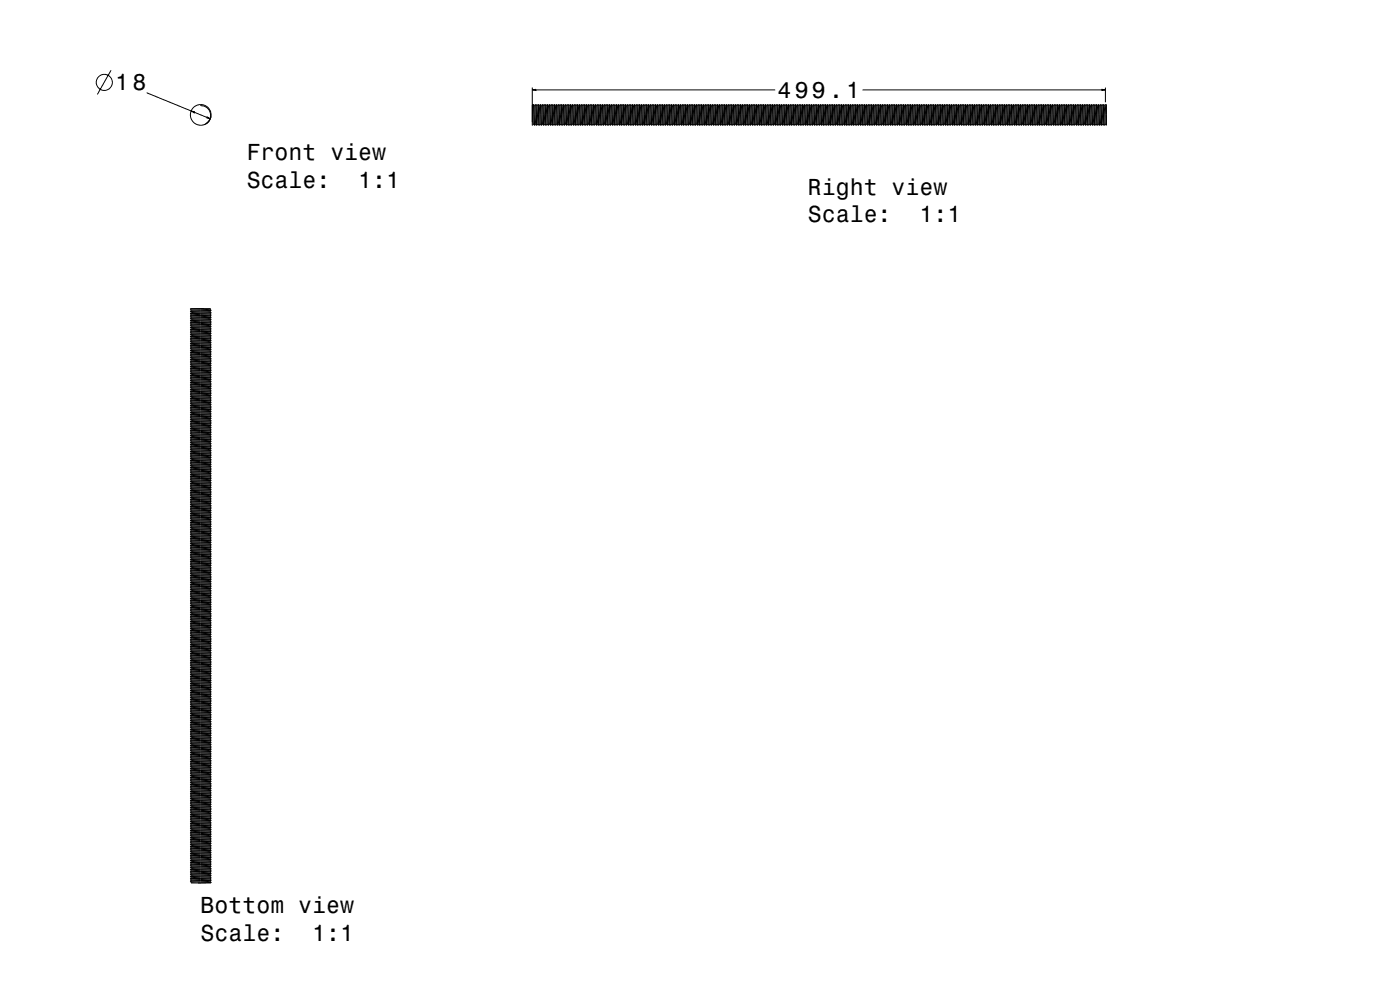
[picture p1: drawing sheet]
<svg xmlns="http://www.w3.org/2000/svg" width="1219mm" height="864mm" viewBox="0 0 1219 864" stroke-linecap="round" stroke-linejoin="round" font-family="sans-serif">
<defs><g id="words">
<g font-size="20.2">
<text x="100" y="79">18</text>
<text x="677" y="85">499.1</text>
<text x="215" y="139">Front view</text>
<text x="215" y="164">Scale:</text>
<text x="312" y="164">1:1</text>
<text x="704" y="169">Right view</text>
<text x="704" y="194">Scale:</text>
<text x="801" y="194">1:1</text>
<text x="175" y="795">Bottom view</text>
<text x="175" y="819">Scale:</text>
<text x="272" y="819">1:1</text>
</g>
</g></defs>
<g fill="none" stroke="#000" stroke-width=".87">
<path d="M97 61l-12 21M464 78h3v1zM464 76v33M467 78h208M751 78h208M959 78h4l-4 1zM963 76v13M128 81l38 16M166 97h4l-1 1zM169 98l11 4M175 91l-4 1-3 2-2 4v3l1 4 3 3 4 1h4M175 91v1a8 8 0 0 1 8 7 8 8 0 0 1-5 10"/>
<path d="M175 91h3l3 2 2 3 1 3v3l-2 3-2 2-2 2M464 92v-1l1 18M464 91h1M464 92h.1M464 92l1 16M465 91h.1M465 91l1 18M465 91l1 2 1 15M466 91v1M466 91l1 18M466 91h1M467 91h.1"/>
<path d="M467 91l1 18M467 91l1 1M468 92l1 16M468 91v1M468 91l1 18M468 91h1M468 91h.1M469 91h.1M469 91l1 18M469 91l1 1M470 92l1 16M470 91v1"/>
<path d="M470 91l1 18M470 91h1M470 91h.1M471 91h.1M471 91l1 18M471 91l1 1M472 92l1 16M472 91v1M472 91l1 18M472 91h1M472 91h.1M473 91h.1"/>
<path d="M473 91l1 18M473 91l1 1M474 92l1 16M474 91v1M474 91l1 18M474 91h1M474 91h.1M475 91h.1M475 91l1 18M475 91l1 1M476 92l1 16M476 91v1"/>
<path d="M476 91l1 18M476 91h1M476 91h.1M477 91h.1M477 91l1 18M477 91l1 1M478 92l1 16M478 91v1M478 91l1 18M478 91h1M478 91h.1M479 91h.1"/>
<path d="M479 91l1 18M479 91l1 1M480 92l1 16M480 91v1M480 91l1 18M480 91h1M480 91h.1M481 91h.1M481 91l1 18M481 91l1 1M482 92v15l1 2M482 91v1"/>
<path d="M482 91l1 18M482 91h1M482 91h.1M483 91h.1M483 91l1 18M483 91l1 1M484 92l1 16M484 91v1M484 91l1 9M484 91h1M484 91h.1M485 91h.1"/>
<path d="M485 91v9M485 91l1 1M486 92l1 16M486 91v1M486 91l1 18M486 91h1M486 91h.1M487 91h.1M487 91l1 18M487 91l1 2 1 15M488 91v1M488 91l1 18"/>
<path d="M488 91h1M488 91h.1M489 91h.1M489 91l1 18M489 91l1 1M490 92l1 16M490 91v1M490 91l1 18M490 91h1M490 91h.1M491 91h.1M491 91l1 18"/>
<path d="M491 91l1 1M492 92l1 16M492 91v1M492 91l1 18M492 91h1M492 91h.1M493 91h.1M493 91l1 18M493 91l1 1M494 92l1 16M494 91v1M494 91l1 18"/>
<path d="M494 91h1M494 91h.1M495 91h.1M495 91l1 18M495 91l1 1M496 92l1 16M496 91v1M496 91l1 18M496 91h1M496 91h.1M497 91h.1M497 91l1 18"/>
<path d="M497 91l1 1M498 92l1 16M498 91l1 18M498 91h1M498 91v1M499 91h.1M499 91l1 18M499 91l1 1M500 92l1 16M500 91v1M500 91l1 18M500 91h.1"/>
<path d="M500 91h1M501 91h.1M501 91l1 18M501 91l1 1M502 92l1 16M502 91v1M502 91l1 18M502 91h.1M502 91h1M503 91h.1M503 91l1 18M503 91l1 1"/>
<path d="M504 92l1 16M504 91v1M504 91l1 18M504 91h1M504 91h.1M505 91h.1M505 91l1 18M505 91l1 1M506 92l1 16M506 91v1M506 91l1 18M506 91h1"/>
<path d="M506 91h.1M507 91h.1M507 91l1 18M507 91l1 1M508 92l1 16M508 91v1M508 91l1 18M508 91h1M508 91h.1M509 91h.1M509 91l1 18M509 91l1 1"/>
<path d="M510 92l1 16M510 91v1M510 91l1 18M510 91h1M510 91h.1M511 91h.1M511 91l1 18M511 91l1 1M512 92l1 16M512 91v1M512 91l1 18M512 91h1"/>
<path d="M512 91h.1M513 91h.1M513 91l1 18M513 91l1 1M514 92l1 16M514 91v1M514 91l1 18M514 91h1M514 91h.1M515 91h.1M515 91l1 18M515 91l1 1"/>
<path d="M516 92l1 16M516 91v1M516 91l1 9M516 91h1M516 91h.1M517 91h.1M517 91v9M517 91l1 1M518 92l1 16M518 91v1M518 91l1 18M518 91h1"/>
<path d="M518 91h.1M519 91h.1M519 91l1 18M519 91l1 2 1 15M520 91v1M520 91l1 18M520 91h1M520 91h.1M521 91h.1M521 91l1 18M521 91l1 1M522 92l1 16"/>
<path d="M522 91v1M522 91l1 18M522 91h1M522 91h.1M523 91h.1M523 91l1 18M523 91l1 1M524 92l1 16M524 91v1M524 91l1 18M524 91h1M524 91h.1"/>
<path d="M525 91h.1M525 91l1 18M525 91l1 1M526 92l1 16M526 91v1M526 91l1 18M526 91h1M526 91h.1M527 91h.1M527 91l1 18M527 91l1 1M528 92l1 16"/>
<path d="M528 91v1M528 91l1 18M528 91h.1M528 91h1M529 91h.1M529 91l1 18M529 91l1 1M530 92l1 16M530 91l1 18M530 91h1M530 91v1M531 91h.1"/>
<path d="M531 91l1 18M531 91l1 1M532 92l1 16M532 91v1M532 91l1 18M532 91h1M532 91h.1M533 91h.1M533 91l1 18M533 91l1 1M534 92l1 16M534 91v1"/>
<path d="M534 91l1 18M534 91h1M534 91h.1M535 91h.1M535 91l1 18M535 91l1 1M536 92v15l1 2M536 91v1M536 91l1 18M536 91h1M536 91h.1M537 91h.1"/>
<path d="M537 91l1 18M537 91l1 1M538 92l1 16M538 91v1M538 91l1 9M538 91h1M538 91h.1M539 91h.1M539 91v9M539 91l1 1M540 92l1 16M540 91v1"/>
<path d="M540 91l1 18M540 91h1M540 91h.1M541 91h.1M541 91l1 18M541 91l1 1M542 92l1 16M542 91v1M542 91l1 18M542 91h1M542 91h.1M543 91h.1"/>
<path d="M543 91l1 18M543 91l1 1M544 92l1 16M544 91v1M544 91l1 18M544 91h1M544 91h.1M545 91h.1M545 91l1 18M545 91l1 1M546 92l1 16M546 91v1"/>
<path d="M546 91l1 18M546 91h1M546 91h.1M547 91h.1M547 91l1 18M547 91l1 1M548 92l1 16M548 91v1M548 91l1 9M548 91h1M548 91h.1M549 91h.1"/>
<path d="M549 91v9M549 91l1 1M550 92l1 16M550 91v1M550 91l1 18M550 91h1M550 91h.1M551 91h.1M551 91l1 18M551 91l1 2 1 15M552 91v1M552 91l1 18"/>
<path d="M552 91h1M553 91h.1M553 91l1 18M553 91l1 1M554 92l1 16M554 91v1M554 91l1 18M554 91h1M554 91h.1M555 91h.1M555 91l1 18M555 91l1 1"/>
<path d="M556 92l1 16M556 91v1M556 91l1 18M556 91h.1M556 91h1M557 91h.1M557 91l1 18M557 91l1 1M558 92l1 16M558 91v1M558 91l1 18M558 91h.1"/>
<path d="M558 91h1M559 91h.1M559 91l1 18M559 91l1 1M560 92l1 16M560 91v1M560 91l1 18M560 91h.1M560 91h1M561 91h.1M561 91l1 18M561 91l1 1"/>
<path d="M562 92l1 16M562 91l1 18M562 91h1M562 91v1M563 91l1 18M563 91l1 1M564 92l1 16M564 91v1M564 91l1 18M564 91h1M564 91h.1M565 91h.1"/>
<path d="M565 91l1 18M565 91l1 1M566 92l1 16M566 91v1M566 91l1 18M566 91h1M566 91h.1M567 91h.1M567 91l1 18M567 91l1 1M568 92v15l1 2M568 91v1"/>
<path d="M568 91l1 18M568 91h1M568 91h.1M569 91h.1M569 91l1 18M569 91l1 1M570 92l1 16M570 91v1M570 91l1 9M570 91h1M570 91h.1M571 91h.1"/>
<path d="M571 91v9M571 91l1 1M572 92l1 16M572 91v1M572 91l1 18M572 91h1M572 91h.1M573 91h.1M573 91l1 18M573 91l1 2 1 15M574 91v1M574 91l1 18"/>
<path d="M574 91h1M574 91h.1M575 91h.1M575 91l1 18M575 91l1 1M576 92l1 16M576 91v1M576 91l1 18M576 91h1M576 91h.1M577 91h.1M577 91l1 18"/>
<path d="M577 91l1 1M578 92l1 16M578 91v1M578 91l1 18M578 91h1M578 91h.1M579 91h.1M579 91l1 18M579 91l1 1M580 92l1 16M580 91v1M580 91l1 18"/>
<path d="M580 91h1M580 91h.1M581 91h.1M581 91l1 18M581 91l1 1M582 92l1 16M582 91v1M582 91l1 18M582 91h1M582 91h.1M583 91h.1M583 91l1 18"/>
<path d="M583 91l1 1M584 92l1 16M584 91l1 18M584 91v1M584 91h1M585 91h.1M585 91l1 18M585 91l1 1M586 92l1 16M586 91v1M586 91l1 18M586 91h1"/>
<path d="M586 91h.1M587 91h.1M587 91l1 18M587 91l1 1M588 92l1 16M588 91v1M588 91l1 18M588 91h1M588 91h.1M589 91h.1M589 91l1 18M589 91l1 1"/>
<path d="M590 92l1 16M590 91v1M590 91l1 18M590 91h1M590 91h.1M591 91h.1M591 91l1 18M591 91l1 1M592 92l1 16M592 91v1M592 91l1 18M592 91h1"/>
<path d="M592 91h.1M593 91h.1M593 91l1 18M593 91l1 1M594 92l1 16M594 91v1M594 91l1 18M594 91h1M594 91h.1M595 91h.1M595 91l1 18M595 91l1 1"/>
<path d="M596 92l1 16M596 91v1M596 91l1 18M596 91h1M596 91h.1M597 91h.1M597 91l1 18M597 91l1 1M598 92l1 16M598 91v1M598 91l1 18M598 91h1"/>
<path d="M598 91h.1M599 91h.1M599 91l1 18M599 91l1 1M600 92v15l1 2M600 91v1M600 91l1 18M600 91h1M600 91h.1M601 91h.1M601 91l1 18M601 91l1 1"/>
<path d="M602 92l1 16M602 91v1M602 91l1 9M602 91h1M602 91h.1M603 91h.1M603 91v9M603 91l1 1M604 92l1 16M604 91v1M604 91l1 18M604 91h1"/>
<path d="M604 91h.1M605 91h.1M605 91l1 18M605 91l1 2 1 15M606 91v1M606 91l1 18M606 91h1M606 91h.1M607 91h.1M607 91l1 18M607 91l1 1M608 92l1 16"/>
<path d="M608 91v1M608 91l1 18M608 91h1M608 91h.1M609 91h.1M609 91l1 18M609 91l1 1M610 92l1 16M610 91v1M610 91l1 18M610 91h1M610 91h.1"/>
<path d="M611 91h.1M611 91l1 18M611 91l1 1M612 92l1 16M612 91v1M612 91l1 18M612 91h1M612 91h.1M613 91h.1M613 91l1 18M613 91l1 1M614 92l1 16"/>
<path d="M614 91v1M614 91l1 18M614 91h.1M614 91h1M615 91h.1M615 91l1 18M615 91l1 1M616 92l1 16M616 91l1 18M616 91v1M616 91h1M617 91h.1"/>
<path d="M617 91l1 18M617 91l1 1M618 92l1 16M618 91v1M618 91l1 18M618 91h1M618 91h.1M619 91h.1M619 91l1 18M619 91l1 1M620 92l1 16M620 91v1"/>
<path d="M620 91l1 18M620 91h1M620 91h.1M621 91h.1M621 91l1 18M621 91l1 1M622 92v15l1 2M622 91v1M622 91l1 18M622 91h1M622 91h.1M623 91h.1"/>
<path d="M623 91l1 18M623 91l1 1M624 92l1 16M624 91v1M624 91l1 18M624 91h1M624 91h.1M625 91h.1M625 91l1 18M625 91l1 1M626 92l1 16M626 91v1"/>
<path d="M626 91l1 18M626 91h1M626 91h.1M627 91h.1M627 91l1 18M627 91l1 1M628 92l1 16M628 91v1M628 91l1 18M628 91h1M628 91h.1M629 91h.1"/>
<path d="M629 91l1 18M629 91l1 1M630 92l1 16M630 91v1M630 91l1 18M630 91h1M630 91h.1M631 91h.1M631 91l1 18M631 91l1 1M632 92l1 16M632 91v1"/>
<path d="M632 91l1 18M632 91h1M632 91h.1M633 91h.1M633 91l1 18M633 91l1 1M634 92l1 16M634 91v1M634 91l1 9M634 91h1M634 91h.1M635 91h.1"/>
<path d="M635 91v9M635 91l1 1M636 92l1 16M636 91v1M636 91l1 18M636 91h1M636 91h.1M637 91h.1M637 91l1 18M637 91l1 2 1 15M638 91v1M638 91l1 18"/>
<path d="M638 91h1M638 91h.1M639 91h.1M639 91l1 18M639 91l1 1M640 92l1 16M640 91v1M640 91l1 18M640 91h1M640 91h.1M641 91h.1M641 91l1 18"/>
<path d="M641 91l1 1M642 92l1 16M642 91v1M642 91l1 18M642 91h1M642 91h.1M643 91h.1M643 91l1 18M643 91l1 1M644 92l1 16M644 91v1M644 91l1 18"/>
<path d="M644 91h1M644 91h.1M645 91h.1M645 91l1 18M645 91l1 1M646 92l1 16M646 91v1M646 91l1 18M646 91h1M646 91h.1M647 91h.1M647 91l1 18"/>
<path d="M647 91l1 1M648 92l1 16M648 91l1 18M648 91h1M648 91v1M649 91l1 18M649 91l1 1M650 92l1 16M650 91v1M650 91l1 18M650 91h1M650 91h.1"/>
<path d="M651 91h.1M651 91l1 18M651 91l1 1M652 92l1 16M652 91v1M652 91l1 18M652 91h1M652 91h.1M653 91h.1M653 91l1 18M653 91l1 1M654 92v15l1 2"/>
<path d="M654 91v1M654 91l1 18M654 91h1M654 91h.1M655 91h.1M655 91l1 18M655 91l1 1M656 92l1 16M656 91v1M656 91l1 9M656 91h1M656 91h.1"/>
<path d="M657 91h.1M657 91v9M657 91l1 1M658 92l1 16M658 91v1M658 91l1 18M658 91h1M658 91h.1M659 91h.1M659 91l1 18M659 91l1 1M660 92l1 16"/>
<path d="M660 91v1M660 91l1 18M660 91h1M660 91h.1M661 91h.1M661 91l1 18M661 91l1 1M662 92l1 16M662 91v1M662 91l1 18M662 91h1M662 91h.1"/>
<path d="M663 91h.1M663 91l1 18M663 91l1 1M664 92l1 16M664 91v1M664 91l1 18M664 91h1M664 91h.1M665 91h.1M665 91l1 18M665 91l1 1M666 92l1 16"/>
<path d="M666 91v1M666 91l1 18M666 91h1M666 91h.1M667 91h.1M667 91l1 18M667 91l1 1M668 92l1 16M668 91v1M668 91l1 18M668 91h1M668 91h.1"/>
<path d="M669 91h.1M669 91l1 18M669 91l1 1M670 92l1 16M670 91v1M670 91l1 18M670 91h.1M671 91h.1M671 91l1 18M671 91l1 1M672 92l1 16M672 91v1"/>
<path d="M672 91l1 18M672 91h.1M672 91h1M673 91h.1M673 91l1 18M673 91l1 1M674 92l1 16M674 91v1M674 91l1 18M674 91h1M674 91h.1M675 91h.1"/>
<path d="M675 91l1 18M675 91l1 1M676 92l1 16M676 91v1M676 91l1 18M676 91h1M676 91h.1M677 91h.1M677 91l1 18M677 91l1 1M678 92l1 16M678 91v1"/>
<path d="M678 91l1 18M678 91h1M678 91h.1M679 91h.1M679 91l1 18M679 91l1 1M680 92l1 16M680 91l1 18M680 91h1M680 91v1M681 91l1 18M681 91l1 1"/>
<path d="M682 92l1 16M682 91v1M682 91l1 18M682 91h1M682 91h.1M683 91h.1M683 91l1 18M683 91l1 1M684 92l1 16M684 91v1M684 91l1 18M684 91h1"/>
<path d="M684 91h.1M685 91h.1M685 91l1 18M685 91l1 1M686 92v15l1 2M686 91v1M686 91l1 18M686 91h1M686 91h.1M687 91h.1M687 91l1 18M687 91l1 1"/>
<path d="M688 92l1 16M688 91v1M688 91l1 9M688 91h1M688 91h.1M689 91h.1M689 91v9M689 91l1 1M690 92l1 16M690 91v1M690 91l1 18M690 91h1"/>
<path d="M690 91h.1M691 91h.1M691 91l1 18M691 91l1 2 1 15M692 91v1M692 91l1 18M692 91h1M692 91h.1M693 91h.1M693 91l1 18M693 91l1 1M694 92l1 16"/>
<path d="M694 91v1M694 91l1 18M694 91h1M694 91h.1M695 91h.1M695 91l1 18M695 91l1 1M696 92l1 16M696 91v1M696 91l1 18M696 91h1M696 91h.1"/>
<path d="M697 91h.1M697 91l1 18M697 91l1 1M698 92l1 16M698 91v1M698 91l1 18M698 91h1M698 91h.1M699 91h.1M699 91l1 18M699 91l1 1M700 92l1 16"/>
<path d="M700 91v1M700 91l1 18M700 91h1M700 91h.1M701 91h.1M701 91l1 18M701 91l1 1M702 92l1 16M702 91l1 18M702 91h1M702 91v1M703 91h.1"/>
<path d="M703 91l1 18M703 91l1 1M704 92l1 16M704 91v1M704 91l1 18M704 91h1M704 91h.1M705 91h.1M705 91l1 18M705 91l1 1M706 92l1 16M706 91v1"/>
<path d="M706 91l1 18M706 91h1M706 91h.1M707 91h.1M707 91l1 18M707 91l1 1M708 92v15l1 2M708 91v1M708 91l1 18M708 91h1M708 91h.1M709 91h.1"/>
<path d="M709 91l1 18M709 91l1 1M710 92l1 16M710 91v1M710 91l1 18M710 91h1M710 91h.1M711 91h.1M711 91l1 18M711 91l1 1M712 92l1 16M712 91v1"/>
<path d="M712 91l1 18M712 91h1M712 91h.1M713 91h.1M713 91l1 18M713 91l1 1M714 92l1 16M714 91v1M714 91l1 18M714 91h1M714 91h.1M715 91h.1"/>
<path d="M715 91l1 18M715 91l1 1M716 92l1 16M716 91v1M716 91l1 18M716 91h1M716 91h.1M717 91h.1M717 91l1 18M717 91l1 1M718 92v15l1 2M718 91v1"/>
<path d="M718 91l1 18M718 91h1M718 91h.1M719 91h.1M719 91l1 18M719 91l1 1M720 92l1 16M720 91v1M720 91l1 9M720 91h1M720 91h.1M721 91h.1"/>
<path d="M721 91v9M721 91l1 1M722 92l1 16M722 91v1M722 91l1 18M722 91h1M722 91h.1M723 91h.1M723 91l1 18M723 91l1 2 1 15M724 91v1M724 91l1 18"/>
<path d="M724 91h1M724 91h.1M725 91h.1M725 91l1 18M725 91l1 1M726 92l1 16M726 91v1M726 91l1 18M726 91h.1M726 91h1M727 91h.1M727 91l1 18"/>
<path d="M727 91l1 1M728 92l1 16M728 91v1M728 91l1 18M728 91h.1M728 91h1M729 91h.1M729 91l1 18M729 91l1 1M730 92l1 16M730 91v1M730 91l1 18"/>
<path d="M730 91h1M730 91h.1M731 91h.1M731 91l1 18M731 91l1 1M732 92l1 16M732 91v1M732 91l1 18M732 91h1M732 91h.1M733 91h.1M733 91l1 18"/>
<path d="M733 91l1 1M734 92l1 16M734 91l1 18M734 91h1M734 91v1M735 91h.1M735 91l1 18M735 91l1 1M736 92l1 16M736 91v1M736 91l1 18M736 91h1"/>
<path d="M736 91h.1M737 91h.1M737 91l1 18M737 91l1 1M738 92l1 16M738 91v1M738 91l1 18M738 91h1M738 91h.1M739 91h.1M739 91l1 18M739 91l1 1"/>
<path d="M740 92v15l1 2M740 91v1M740 91l1 18M740 91h1M740 91h.1M741 91h.1M741 91l1 18M741 91l1 1M742 92l1 16M742 91v1M742 91l1 9M742 91h1"/>
<path d="M742 91h.1M743 91h.1M743 91v9M743 91l1 1M744 92l1 16M744 91v1M744 91l1 18M744 91h1M744 91h.1M745 91h.1M745 91l1 18M745 91l1 1"/>
<path d="M746 92l1 16M746 91v1M746 91l1 18M746 91h1M746 91h.1M747 91h.1M747 91l1 18M747 91l1 1M748 92l1 16M748 91v1M748 91l1 18M748 91h1"/>
<path d="M748 91h.1M749 91h.1M749 91l1 18M749 91l1 1M750 92l1 16M750 91v1M750 91l1 18M750 91h1M750 91h.1M751 91h.1M751 91l1 18M751 91l1 1"/>
<path d="M752 92l1 16M752 91v1M752 91l1 9M752 91h1M752 91h.1M753 91h.1M753 91v9M753 91l1 1M754 92l1 16M754 91v1M754 91l1 18M754 91h1"/>
<path d="M754 91h.1M755 91h.1M755 91l1 18M755 91l1 2 1 15M756 91v1M756 91l1 18M756 91h1M757 91h.1M757 91l1 18M757 91l1 1M758 92l1 16M758 91v1"/>
<path d="M758 91l1 18M758 91h1M758 91h.1M759 91h.1M759 91l1 18M759 91l1 1M760 92l1 16M760 91v1M760 91l1 18M760 91h1M760 91h.1M761 91h.1"/>
<path d="M761 91l1 18M761 91l1 1M762 92l1 16M762 91v1M762 91l1 18M762 91h1M762 91h.1M763 91h.1M763 91l1 18M763 91l1 1M764 92l1 16M764 91v1"/>
<path d="M764 91l1 18M764 91h1M764 91h.1M765 91h.1M765 91l1 18M765 91l1 1M766 92l1 16M766 91l1 18M766 91h1M766 91v1M767 91l1 18M767 91l1 1"/>
<path d="M768 92l1 16M768 91v1M768 91l1 18M768 91h1M768 91h.1M769 91h.1M769 91l1 18M769 91l1 1M770 92l1 16M770 91v1M770 91l1 18M770 91h1"/>
<path d="M770 91h.1M771 91h.1M771 91l1 18M771 91l1 1M772 92v15l1 2M772 91v1M772 91l1 18M772 91h1M772 91h.1M773 91h.1M773 91l1 18M773 91l1 1"/>
<path d="M774 92l1 16M774 91v1M774 91l1 9M774 91h1M774 91h.1M775 91h.1M775 91v9M775 91l1 1M776 92l1 16M776 91v1M776 91l1 18M776 91h1"/>
<path d="M776 91h.1M777 91h.1M777 91l1 18M777 91l1 1M778 92l1 16M778 91v1M778 91l1 18M778 91h1M778 91h.1M779 91h.1M779 91l1 18M779 91l1 1"/>
<path d="M780 92l1 16M780 91v1M780 91l1 18M780 91h1M780 91h.1M781 91h.1M781 91l1 18M781 91l1 1M782 92l1 16M782 91v1M782 91l1 18M782 91h.1"/>
<path d="M782 91h1M783 91h.1M783 91l1 18M783 91l1 1M784 92l1 16M784 91v1M784 91l1 18M784 91h.1M784 91h1M785 91h.1M785 91l1 18M785 91l1 1"/>
<path d="M786 92l1 16M786 91v1M786 91l1 18M786 91h.1M786 91h1M787 91h.1M787 91l1 18M787 91l1 1M788 92l1 16M788 91v1M788 91l1 18M788 91h1"/>
<path d="M789 91h.1M789 91l1 18M789 91l1 1M790 92l1 16M790 91v1M790 91l1 18M790 91h1M790 91h.1M791 91h.1M791 91l1 18M791 91l1 1M792 92l1 16"/>
<path d="M792 91v1M792 91l1 18M792 91h1M792 91h.1M793 91h.1M793 91l1 18M793 91l1 1M794 92l1 16M794 91v1M794 91l1 18M794 91h1M794 91h.1"/>
<path d="M795 91h.1M795 91l1 18M795 91l1 1M796 92l1 16M796 91v1M796 91l1 18M796 91h1M796 91h.1M797 91h.1M797 91l1 18M797 91l1 1M798 92l1 16"/>
<path d="M798 91v1M798 91l1 18M798 91h1M798 91h.1M799 91h.1M799 91l1 18M799 91l1 1M800 92l1 16M800 91v1M800 91l1 18M800 91h1M800 91h.1"/>
<path d="M801 91h.1M801 91l1 18M801 91l1 1M802 92l1 16M802 91v1M802 91l1 18M802 91h1M802 91h.1M803 91h.1M803 91l1 18M803 91l1 1M804 92v15l1 2"/>
<path d="M804 91v1M804 91l1 18M804 91h1M804 91h.1M805 91h.1M805 91l1 18M805 91l1 1M806 92l1 16M806 91v1M806 91l1 9M806 91h1M806 91h.1"/>
<path d="M807 91h.1M807 91v9M807 91l1 1M808 92l1 16M808 91v1M808 91l1 18M808 91h1M808 91h.1M809 91h.1M809 91l1 18M809 91l1 2 1 15M810 91v1"/>
<path d="M810 91l1 18M810 91h1M810 91h.1M811 91h.1M811 91l1 18M811 91l1 1M812 92l1 16M812 91v1M812 91l1 18M812 91h1M812 91h.1M813 91h.1"/>
<path d="M813 91l1 18M813 91l1 1M814 92l1 16M814 91v1M814 91l1 18M814 91h.1M814 91h1M815 91h.1M815 91l1 18M815 91l1 1M816 92l1 16M816 91v1"/>
<path d="M816 91l1 18M816 91h1M816 91h.1M817 91h.1M817 91l1 18M817 91l1 1M818 92l1 16M818 91v1M818 91l1 18M818 91h1M818 91h.1M819 91h.1"/>
<path d="M819 91l1 18M819 91l1 1M820 92l1 16M820 91l1 18M820 91h1M820 91v1M821 91h.1M821 91l1 18M821 91l1 1M822 92l1 16M822 91v1M822 91l1 18"/>
<path d="M822 91h1M822 91h.1M823 91h.1M823 91l1 18M823 91l1 1M824 92l1 16M824 91v1M824 91l1 18M824 91h1M824 91h.1M825 91h.1M825 91l1 18"/>
<path d="M825 91l1 1M826 92v15l1 2M826 91v1M826 91l1 18M826 91h1M826 91h.1M827 91h.1M827 91l1 18M827 91l1 1M828 92l1 16M828 91v1M828 91l1 18"/>
<path d="M828 91h1M828 91h.1M829 91h.1M829 91l1 18M829 91l1 1M830 92l1 16M830 91v1M830 91l1 18M830 91h1M830 91h.1M831 91h.1M831 91l1 18"/>
<path d="M831 91l1 1M832 92l1 16M832 91v1M832 91l1 18M832 91h1M832 91h.1M833 91h.1M833 91l1 18M833 91l1 1M834 92l1 16M834 91v1M834 91l1 18"/>
<path d="M834 91h1M834 91h.1M835 91h.1M835 91l1 18M835 91l1 1M836 92l1 16M836 91v1M836 91l1 18M836 91h1M836 91h.1M837 91h.1M837 91l1 18"/>
<path d="M837 91l1 1M838 92l1 16M838 91v1M838 91h.1M838 91l1 9M838 91h1M839 91h.1M839 91v9M839 91l1 1M840 92l1 16M840 91v1M840 91l1 18"/>
<path d="M840 91h.1M840 91h1M841 91h.1M841 91l1 18M841 91l1 2 1 15M842 91v1M842 91l1 18M842 91h.1M842 91h1M843 91h.1M843 91l1 18M843 91l1 1"/>
<path d="M844 92l1 16M844 91v1M844 91l1 18M844 91h1M844 91h.1M845 91h.1M845 91l1 18M845 91l1 1M846 92l1 16M846 91v1M846 91l1 18M846 91h1"/>
<path d="M846 91h.1M847 91h.1M847 91l1 18M847 91l1 1M848 92l1 16M848 91v1M848 91l1 18M848 91h1M848 91h.1M849 91h.1M849 91l1 18M849 91l1 1"/>
<path d="M850 92l1 16M850 91v1M850 91l1 18M850 91h1M850 91h.1M851 91h.1M851 91l1 18M851 91l1 1M852 92l1 16M852 91l1 18M852 91h1M852 91v1"/>
<path d="M853 91h.1M853 91l1 18M853 91l1 1M854 92l1 16M854 91v1M854 91l1 18M854 91h1M854 91h.1M855 91h.1M855 91l1 18M855 91l1 1M856 92l1 16"/>
<path d="M856 91v1M856 91l1 18M856 91h1M856 91h.1M857 91h.1M857 91l1 18M857 91l1 1M858 92v15l1 2M858 91v1M858 91l1 18M858 91h1M858 91h.1"/>
<path d="M859 91h.1M859 91l1 18M859 91l1 1M860 92l1 16M860 91v1M860 91l1 9M860 91h1M860 91h.1M861 91h.1M861 91v9M861 91l1 1M862 92l1 16"/>
<path d="M862 91v1M862 91l1 18M862 91h1M862 91h.1M863 91h.1M863 91l1 18M863 91l1 1M864 92l1 16M864 91v1M864 91l1 18M864 91h1M864 91h.1"/>
<path d="M865 91h.1M865 91l1 18M865 91l1 1M866 92l1 16M866 91v1M866 91l1 18M866 91h1M866 91h.1M867 91h.1M867 91l1 18M867 91l1 1M868 92l1 16"/>
<path d="M868 91v1M868 91l1 18M868 91h1M868 91h.1M869 91h.1M869 91l1 18M869 91l1 1M870 92l1 16M870 91v1M870 91l1 18M870 91h.1M870 91h1"/>
<path d="M871 91h.1M871 91l1 18M871 91l1 1M872 92l1 16M872 91v1M872 91l1 18M872 91h1M872 91h.1M873 91h.1M873 91l1 18M873 91l1 2 1 15M874 91v1"/>
<path d="M874 91l1 18M874 91h1M875 91h.1M875 91l1 18M875 91l1 1M876 92l1 16M876 91v1M876 91l1 18M876 91h1M876 91h.1M877 91h.1M877 91l1 18"/>
<path d="M877 91l1 1M878 92l1 16M878 91v1M878 91l1 18M878 91h1M878 91h.1M879 91h.1M879 91l1 18M879 91l1 1M880 92l1 16M880 91v1M880 91l1 18"/>
<path d="M880 91h1M880 91h.1M881 91h.1M881 91l1 18M881 91l1 1M882 92l1 16M882 91v1M882 91l1 18M882 91h1M882 91h.1M883 91h.1M883 91l1 18"/>
<path d="M883 91l1 1M884 92l1 16M884 91l1 18M884 91v1M885 91h.1M885 91l1 18M885 91l1 1M886 92l1 16M886 91v1M886 91l1 18M886 91h1M886 91h.1"/>
<path d="M887 91h.1M887 91l1 18M887 91l1 1M888 92l1 16M888 91v1M888 91l1 18M888 91h1M888 91h.1M889 91h.1M889 91l1 18M889 91l1 1M890 92v15l1 2"/>
<path d="M890 91v1M890 91l1 18M890 91h1M890 91h.1M891 91h.1M891 91l1 18M891 91l1 1M892 92l1 16M892 91v1M892 91l1 9M892 91h1M892 91h.1"/>
<path d="M893 91h.1M893 91v9M893 91l1 1M894 92l1 16M894 91v1M894 91l1 18M894 91h1M894 91h.1M895 91h.1M895 91l1 18M895 91l1 2 1 15M896 91v1"/>
<path d="M896 91l1 18M896 91h.1M896 91h1M897 91h.1M897 91l1 18M897 91l1 1M898 92l1 16M898 91v1M898 91l1 18M898 91h1M898 91h.1M899 91h.1"/>
<path d="M899 91l1 18M899 91l1 1M900 92l1 16M900 91v1M900 91l1 18M900 91h1M900 91h.1M901 91h.1M901 91l1 18M901 91l1 1M902 92l1 16M902 91v1"/>
<path d="M902 91l1 18M902 91h1M902 91h.1M903 91h.1M903 91l1 18M903 91l1 1M904 92l1 16M904 91v1M904 91l1 18M904 91h1M904 91h.1M905 91h.1"/>
<path d="M905 91l1 18M905 91l1 1M906 92l1 16M906 91v1M906 91l1 18M906 91h1M907 91h.1M907 91l1 18M907 91l1 1M908 92l1 16M908 91v1M908 91l1 18"/>
<path d="M908 91h1M908 91h.1M909 91h.1M909 91l1 18M909 91l1 1M910 92l1 16M910 91v1M910 91l1 18M910 91h1M910 91h.1M911 91h.1M911 91l1 18"/>
<path d="M911 91l1 1M912 92l1 16M912 91v1M912 91l1 18M912 91h1M912 91h.1M913 91h.1M913 91l1 18M913 91l1 1M914 92l1 16M914 91v1M914 91l1 18"/>
<path d="M914 91h1M914 91h.1M915 91h.1M915 91l1 18M915 91l1 1M916 92l1 16M916 91v1M916 91l1 18M916 91h1M916 91h.1M917 91h.1M917 91l1 18"/>
<path d="M917 91l1 1M918 92l1 16M918 91v1M918 91l1 18M918 91h1M918 91h.1M919 91h.1M919 91l1 18M919 91l1 1M920 92l1 16M920 91v1M920 91l1 18"/>
<path d="M920 91h1M920 91h.1M921 91h.1M921 91l1 18M921 91l1 1M922 92v15l1 2M922 91v1M922 91l1 18M922 91h1M922 91h.1M923 91h.1M923 91l1 18"/>
<path d="M923 91l1 1M924 92l1 16M924 91v1M924 91l1 9M924 91h1M924 91h.1M925 91h.1M925 91v9M925 91l1 1M926 92l1 16M926 91v1M926 91l1 18"/>
<path d="M926 91h.1M926 91h1M927 91h.1M927 91l1 18M927 91l1 2 1 15M928 91v1M928 91l1 18M928 91h.1M928 91h1M929 91h.1M929 91l1 18M929 91l1 1"/>
<path d="M930 92l1 16M930 91v1M930 91l1 18M930 91h1M930 91h.1M931 91h.1M931 91l1 18M931 91l1 1M932 92l1 16M932 91v1M932 91l1 18M932 91h1"/>
<path d="M932 91h.1M933 91h.1M933 91l1 18M933 91l1 1M934 92l1 16M934 91v1M934 91l1 18M934 91h1M934 91h.1M935 91h.1M935 91l1 18M935 91l1 1"/>
<path d="M936 92l1 16M936 91v1M936 91l1 18M936 91h1M936 91h.1M937 91h.1M937 91l1 18M937 91l1 1M938 92l1 16M938 91l1 18M938 91h1M938 91v1"/>
<path d="M939 91h.1M939 91l1 18M939 91l1 1M940 92l1 16M940 91v1M940 91l1 18M940 91h1M940 91h.1M941 91h.1M941 91l1 18M941 91l1 1M942 92l1 16"/>
<path d="M942 91v1M942 91l1 18M942 91h1M942 91h.1M943 91h.1M943 91l1 18M943 91l1 1M944 92v15l1 2M944 91v1M944 91l1 18M944 91h1M944 91h.1"/>
<path d="M945 91h.1M945 91l1 18M945 91l1 1M946 92l1 16M946 91v1M946 91l1 9M946 91h1M946 91h.1M947 91h.1M947 91v9M947 91l1 1M948 92l1 16"/>
<path d="M948 91v1M948 91l1 18M948 91h1M948 91h.1M949 91h.1M949 91l1 18M949 91l1 1M950 92l1 16M950 91v1M950 91l1 18M950 91h1M950 91h.1"/>
<path d="M951 91h.1M951 91l1 18M951 91l1 1M952 92l1 16M952 91v1M952 91l1 18M952 91h1M952 91h.1M953 91h.1M953 91l1 18M953 91l1 1M954 92l1 16"/>
<path d="M954 91v1M954 91l1 18M954 91h1M954 91h.1M955 91h.1M955 91l1 18M955 91l1 1M956 92l1 16M956 91v1M956 91l1 9M956 91h.1M956 91h1"/>
<path d="M957 91h.1M957 91v9M957 91l1 1M958 92l1 16M958 91v1M958 91l1 18M958 91h1M958 91h.1M959 91h.1M959 91l1 18M959 91l1 2 1 15M960 91v1"/>
<path d="M960 91l1 18M960 91h1M960 91h.1M961 91h.1M961 91l1 18M961 91l1 1M962 92l1 16M962 91v1M962 91l1 18M962 91h2l-1 18M962 91h.1M180 102l3 1h-3z"/>
<path d="M184 102l-2 3-3 3M464 109h.1M465 108v1M465 108l-1 1M465 109h.1M465 109h1M466 109h.1M467 108v1M467 108l-1 1M467 109h.1M467 109h1M468 109h.1"/>
<path d="M469 108v1M469 108l-1 1M469 109h.1M469 109h1M470 109h.1M471 108v1M471 108l-1 1M471 109h.1M471 109h1M473 108v1M473 108l-1 1M473 109h.1"/>
<path d="M473 109h1M474 109h.1M475 108v1M475 108l-1 1M475 109h.1M475 109h1M476 109h.1M477 108v1M477 108l-1 1M477 109h.1M477 109h1M478 109h.1"/>
<path d="M479 108v1M479 108l-1 1M479 109h.1M479 109h1M480 109h.1M481 108v1M481 108l-1 1M481 109h.1M481 109h1M482 109h.1M483 108l-1 1M483 109h.1"/>
<path d="M483 109h1M484 109h.1M485 108v1M485 108l-1 1M485 100v9M485 100l1 9M485 109h.1M485 109h1M486 109h.1M487 108v1M487 108l-1 1M487 109h.1"/>
<path d="M487 109h1M488 109h.1M489 108v1M489 108l-1 1M489 109h.1M489 109h1M490 109h.1M491 108v1M491 108l-1 1M491 109h.1M491 109h1M492 109h.1"/>
<path d="M493 108v1M493 108l-1 1M493 109h.1M495 108v1M495 108l-1 1M495 109h.1M495 109h1M496 109h.1M497 108v1M497 108l-1 1M497 109h.1M497 109h1"/>
<path d="M498 109h.1M499 108v1M499 108l-1 1M499 109h.1M499 109h1M500 109h.1M501 108v1M501 108l-1 1M501 109h.1M501 109h1M502 109h.1M503 108v1"/>
<path d="M503 108l-1 1M503 109h.1M504 109h.1M505 108v1M505 108l-1 1M505 109h.1M505 109h1M506 109h.1M507 108v1M507 108l-1 1M507 109h.1M507 109h1"/>
<path d="M508 109h.1M509 108v1M509 108l-1 1M509 109h.1M509 109h1M510 109h.1M511 108v1M511 108l-1 1M511 109h.1M511 109h1M512 109h.1M513 108v1"/>
<path d="M513 108l-1 1M513 109h.1M513 109h1M514 109h.1M515 108v1M515 108l-1 1M515 109h.1M515 109h1M516 109h.1M517 108v1M517 108l-1 1M517 100v9"/>
<path d="M517 100l1 9M517 109h.1M517 109h1M518 109h.1M519 108v1M519 108l-1 1M519 109h.1M519 109h1M520 109h.1M521 108v1M521 108l-1 1M521 109h.1"/>
<path d="M521 109h1M522 109h.1M523 108v1M523 108l-1 1M523 109h.1M523 109h1M524 109h.1M525 108v1M525 108l-1 1M525 109h.1M527 108v1M527 108l-1 1"/>
<path d="M527 109h.1M527 109h1M528 109h.1M529 108v1M529 108l-1 1M529 109h.1M529 109h1M530 109h.1M531 108v1M531 108l-1 1M531 109h.1M531 109h1"/>
<path d="M532 109h.1M533 108v1M533 108l-1 1M533 109h.1M533 109h1M534 109h.1M535 108v1M535 108l-1 1M535 109h.1M535 109h1M536 109h.1M537 108l-1 1"/>
<path d="M537 109h.1M537 109h1M538 109h.1M539 108v1M539 108l-1 1M539 100v9M539 100l1 9M539 109h.1M539 109h1M540 109h.1M541 108v1M541 108l-1 1"/>
<path d="M541 109h.1M541 109h1M542 109h.1M543 108v1M543 108l-1 1M543 109h.1M543 109h1M544 109h.1M545 108v1M545 108l-1 1M545 109h.1M545 109h1"/>
<path d="M546 109h.1M547 108v1M547 108l-1 1M547 109h.1M547 109h1M548 109h.1M549 108v1M549 108l-1 1M549 100v9M549 100l1 9M549 109h.1M549 109h1"/>
<path d="M550 109h.1M551 108v1M551 108l-1 1M551 109h.1M551 109h1M552 109h.1M553 108v1M553 108l-1 1M553 109h.1M553 109h1M554 109h.1M555 108v1"/>
<path d="M555 108l-1 1M555 109h.1M555 109h1M556 109h.1M557 108v1M557 108l-1 1M557 109h.1M557 109h1M559 108v1M559 108l-1 1M559 109h.1M559 109h1"/>
<path d="M560 109h.1M561 108v1M561 108l-1 1M561 109h.1M561 109h1M562 109h.1M563 108v1M563 108l-1 1M563 109h.1M563 109h1M564 109h.1M565 108v1"/>
<path d="M565 108l-1 1M565 109h.1M565 109h1M566 109h.1M567 108v1M567 108l-1 1M567 109h.1M567 109h1M568 109h.1M569 108l-1 1M569 109h.1M569 109h1"/>
<path d="M570 109h.1M571 108v1M571 108l-1 1M571 100v9M571 100l1 9M571 109h.1M571 109h1M572 109h.1M573 108v1M573 108l-1 1M573 109h.1M573 109h1"/>
<path d="M574 109h.1M575 108v1M575 108l-1 1M575 109h.1M575 109h1M576 109h.1M577 108v1M577 108l-1 1M577 109h.1M577 109h1M578 109h.1M579 108v1"/>
<path d="M579 108l-1 1M579 109h.1M579 109h1M580 109h.1M581 108v1M581 108l-1 1M581 109h.1M581 109h1M582 109h.1M583 108v1M583 108l-1 1M583 109h.1"/>
<path d="M583 109h1M584 109h.1M585 108v1M585 108l-1 1M585 109h.1M585 109h1M586 109h.1M587 108v1M587 108l-1 1M587 109h.1M587 109h1M588 109h.1"/>
<path d="M589 108v1M589 108l-1 1M589 109h.1M590 109h.1M591 108v1M591 108l-1 1M591 109h.1M591 109h1M592 109h.1M593 108v1M593 108l-1 1M593 109h.1"/>
<path d="M593 109h1M594 109h.1M595 108v1M595 108l-1 1M595 109h.1M595 109h1M596 109h.1M597 108v1M597 108l-1 1M597 109h.1M597 109h1M598 109h.1"/>
<path d="M599 108v1M599 108l-1 1M599 109h.1M599 109h1M600 109h.1M601 108l-1 1M601 109h.1M601 109h1M602 109h.1M603 108v1M603 108l-1 1M603 100v9"/>
<path d="M603 100l1 9M603 109h.1M603 109h1M604 109h.1M605 108v1M605 108l-1 1M605 109h.1M605 109h1M606 109h.1M607 108v1M607 108l-1 1M607 109h.1"/>
<path d="M607 109h1M608 109h.1M609 108v1M609 108l-1 1M609 109h.1M609 109h1M610 109h.1M611 108v1M611 108l-1 1M611 109h.1M613 108v1M613 108l-1 1"/>
<path d="M613 109h.1M613 109h1M614 109h.1M615 108v1M615 108l-1 1M615 109h.1M615 109h1M616 109h.1M617 108v1M617 108l-1 1M617 109h.1M617 109h1"/>
<path d="M618 109h.1M619 108v1M619 108l-1 1M619 109h.1M619 109h1M620 109h.1M621 108v1M621 108l-1 1M621 109h.1M622 109h.1M623 108l-1 1M623 109h.1"/>
<path d="M623 109h1M624 109h.1M625 108v1M625 108l-1 1M625 109h.1M625 109h1M626 109h.1M627 108v1M627 108l-1 1M627 109h.1M627 109h1M628 109h.1"/>
<path d="M629 108v1M629 108l-1 1M629 109h.1M629 109h1M630 109h.1M631 108v1M631 108l-1 1M631 109h.1M631 109h1M632 109h.1M633 108v1M633 108l-1 1"/>
<path d="M633 109h.1M633 109h1M634 109h.1M635 108v1M635 108l-1 1M635 100v9M635 100l1 9M635 109h.1M635 109h1M636 109h.1M637 108v1M637 108l-1 1"/>
<path d="M637 109h.1M637 109h1M638 109h.1M639 108v1M639 108l-1 1M639 109h.1M639 109h1M640 109h.1M641 108v1M641 108l-1 1M641 109h.1M641 109h1"/>
<path d="M642 109h.1M643 108v1M643 108l-1 1M643 109h.1M643 109h1M645 108v1M645 108l-1 1M645 109h.1M645 109h1M646 109h.1M647 108v1M647 108l-1 1"/>
<path d="M647 109h.1M647 109h1M648 109h.1M649 108v1M649 108l-1 1M649 109h.1M649 109h1M650 109h.1M651 108v1M651 108l-1 1M651 109h.1M651 109h1"/>
<path d="M652 109h.1M653 108v1M653 108l-1 1M653 109h.1M653 109h1M654 109h.1M655 108l-1 1M655 109h.1M655 109h1M656 109h.1M657 108v1M657 108l-1 1"/>
<path d="M657 100v9M657 100l1 9M657 109h.1M657 109h1M658 109h.1M659 108v1M659 108l-1 1M659 109h.1M659 109h1M660 109h.1M661 108v1M661 108l-1 1"/>
<path d="M661 109h.1M661 109h1M662 109h.1M663 108v1M663 108l-1 1M663 109h.1M663 109h1M664 109h.1M665 108v1M665 108l-1 1M665 109h.1M665 109h1"/>
<path d="M666 109h.1M667 108v1M667 108l-1 1M667 109h.1M667 109h1M668 109h.1M669 108v1M669 108l-1 1M669 109h.1M669 109h1M670 109h.1M671 108v1"/>
<path d="M671 108l-1 1M671 109h.1M671 109h1M672 109h.1M673 108v1M673 108l-1 1M673 109h.1M673 109h1M674 109h.1M675 108v1M675 108l-1 1M675 109h.1"/>
<path d="M675 109h1M677 108v1M677 108l-1 1M677 109h.1M677 109h1M678 109h.1M679 108v1M679 108l-1 1M679 109h.1M679 109h1M680 109h.1M681 108v1"/>
<path d="M681 108l-1 1M681 109h.1M681 109h1M682 109h.1M683 108v1M683 108l-1 1M683 109h.1M683 109h1M684 109h.1M685 108v1M685 108l-1 1M685 109h.1"/>
<path d="M685 109h1M686 109h.1M687 108l-1 1M687 109h.1M687 109h1M688 109h.1M689 108v1M689 108l-1 1M689 100v9M689 100l1 9M689 109h.1M689 109h1"/>
<path d="M690 109h.1M691 108v1M691 108l-1 1M691 109h.1M691 109h1M692 109h.1M693 108v1M693 108l-1 1M693 109h.1M693 109h1M694 109h.1M695 108v1"/>
<path d="M695 108l-1 1M695 109h.1M695 109h1M696 109h.1M697 108v1M697 108l-1 1M697 109h.1M697 109h1M698 109h.1M699 108v1M699 108l-1 1M699 109h.1"/>
<path d="M699 109h1M700 109h.1M701 108v1M701 108l-1 1M701 109h.1M701 109h1M702 109h.1M703 108v1M703 108l-1 1M703 109h.1M703 109h1M704 109h.1"/>
<path d="M705 108v1M705 108l-1 1M705 109h.1M705 109h1M706 109h.1M707 108v1M707 108l-1 1M707 109h.1M708 109h.1M709 108l-1 1M709 109h.1M709 109h1"/>
<path d="M710 109h.1M711 108v1M711 108l-1 1M711 109h.1M711 109h1M712 109h.1M713 108v1M713 108l-1 1M713 109h.1M713 109h1M714 109h.1M715 108v1"/>
<path d="M715 108l-1 1M715 109h.1M715 109h1M716 109h.1M717 108v1M717 108l-1 1M717 109h.1M717 109h1M718 109h.1M719 108l-1 1M719 109h.1M719 109h1"/>
<path d="M720 109h.1M721 108v1M721 108l-1 1M721 100v9M721 100l1 9M721 109h.1M721 109h1M722 109h.1M723 108v1M723 108l-1 1M723 109h.1M723 109h1"/>
<path d="M724 109h.1M725 108v1M725 108l-1 1M725 109h.1M725 109h1M726 109h.1M727 108v1M727 108l-1 1M727 109h.1M727 109h1M728 109h.1M729 108v1"/>
<path d="M729 108l-1 1M729 109h.1M731 108v1M731 108l-1 1M731 109h.1M731 109h1M732 109h.1M733 108v1M733 108l-1 1M733 109h.1M733 109h1M734 109h.1"/>
<path d="M735 108v1M735 108l-1 1M735 109h.1M735 109h1M736 109h.1M737 108v1M737 108l-1 1M737 109h.1M737 109h1M738 109h.1M739 108v1M739 108l-1 1"/>
<path d="M739 109h.1M740 109h.1M741 108l-1 1M741 109h.1M741 109h1M742 109h.1M743 108v1M743 108l-1 1M743 100v9M743 100l1 9M743 109h.1M743 109h1"/>
<path d="M744 109h.1M745 108v1M745 108l-1 1M745 109h.1M745 109h1M746 109h.1M747 108v1M747 108l-1 1M747 109h.1M747 109h1M748 109h.1M749 108v1"/>
<path d="M749 108l-1 1M749 109h.1M749 109h1M750 109h.1M751 108v1M751 108l-1 1M751 109h.1M751 109h1M752 109h.1M753 108v1M753 108l-1 1M753 100v9"/>
<path d="M753 100l1 9M753 109h.1M753 109h1M754 109h.1M755 108v1M755 108l-1 1M755 109h.1M755 109h1M756 109h.1M757 108v1M757 108l-1 1M757 109h.1"/>
<path d="M757 109h1M758 109h.1M759 108v1M759 108l-1 1M759 109h.1M759 109h1M760 109h.1M761 108v1M761 108l-1 1M761 109h.1M761 109h1M763 108v1"/>
<path d="M763 108l-1 1M763 109h.1M763 109h1M764 109h.1M765 108v1M765 108l-1 1M765 109h.1M765 109h1M766 109h.1M767 108v1M767 108l-1 1M767 109h.1"/>
<path d="M767 109h1M768 109h.1M769 108v1M769 108l-1 1M769 109h.1M769 109h1M770 109h.1M771 108v1M771 108l-1 1M771 109h.1M771 109h1M772 109h.1"/>
<path d="M773 108l-1 1M773 109h.1M773 109h1M774 109h.1M775 108v1M775 108l-1 1M775 100v9M775 100l1 9M775 109h.1M775 109h1M776 109h.1M777 108v1"/>
<path d="M777 108l-1 1M777 109h.1M777 109h1M778 109h.1M779 108v1M779 108l-1 1M779 109h.1M779 109h1M780 109h.1M781 108v1M781 108l-1 1M781 109h.1"/>
<path d="M781 109h1M782 109h.1M783 108v1M783 108l-1 1M783 109h.1M783 109h1M784 109h.1M785 108v1M785 108l-1 1M785 109h.1M785 109h1M786 109h.1"/>
<path d="M787 108v1M787 108l-1 1M787 109h.1M787 109h1M788 109h.1M789 108v1M789 108l-1 1M789 109h.1M789 109h1M790 109h.1M791 108v1M791 108l-1 1"/>
<path d="M791 109h.1M791 109h1M792 109h.1M793 108v1M793 108l-1 1M793 109h.1M793 109h1M795 108v1M795 108l-1 1M795 109h.1M795 109h1M796 109h.1"/>
<path d="M797 108v1M797 108l-1 1M797 109h.1M797 109h1M798 109h.1M799 108v1M799 108l-1 1M799 109h.1M799 109h1M800 109h.1M801 108v1M801 108l-1 1"/>
<path d="M801 109h.1M801 109h1M802 109h.1M803 108v1M803 108l-1 1M803 109h.1M803 109h1M804 109h.1M805 108l-1 1M805 109h.1M805 109h1M806 109h.1"/>
<path d="M807 108v1M807 108l-1 1M807 100v9M807 100l1 9M807 109h.1M807 109h1M808 109h.1M809 108v1M809 108l-1 1M809 109h.1M809 109h1M810 109h.1"/>
<path d="M811 108v1M811 108l-1 1M811 109h.1M811 109h1M812 109h.1M813 108v1M813 108l-1 1M813 109h.1M813 109h1M814 109h.1M815 108v1M815 108l-1 1"/>
<path d="M815 109h.1M815 109h1M816 109h.1M817 108v1M817 108l-1 1M817 109h.1M817 109h1M818 109h.1M819 108v1M819 108l-1 1M819 109h.1M819 109h1"/>
<path d="M820 109h.1M821 108v1M821 108l-1 1M821 109h.1M821 109h1M822 109h.1M823 108v1M823 108l-1 1M823 109h.1M823 109h1M824 109h.1M825 108v1"/>
<path d="M825 108l-1 1M825 109h.1M826 109h.1M827 108l-1 1M827 109h.1M827 109h1M828 109h.1M829 108v1M829 108l-1 1M829 109h.1M829 109h1M830 109h.1"/>
<path d="M831 108v1M831 108l-1 1M831 109h.1M831 109h1M832 109h.1M833 108v1M833 108l-1 1M833 109h.1M833 109h1M834 109h.1M835 108v1M835 108l-1 1"/>
<path d="M835 109h.1M835 109h1M836 109h.1M837 108v1M837 108l-1 1M837 109h.1M837 109h1M838 109h.1M839 108v1M839 108l-1 1M839 100v9M839 100l1 9"/>
<path d="M839 109h.1M839 109h1M840 109h.1M841 108v1M841 108l-1 1M841 109h.1M841 109h1M842 109h.1M843 108v1M843 108l-1 1M843 109h.1M843 109h1"/>
<path d="M844 109h.1M845 108v1M845 108l-1 1M845 109h.1M845 109h1M846 109h.1M847 108v1M847 108l-1 1M847 109h.1M849 108v1M849 108l-1 1M849 109h.1"/>
<path d="M849 109h1M850 109h.1M851 108v1M851 108l-1 1M851 109h.1M851 109h1M852 109h.1M853 108v1M853 108l-1 1M853 109h.1M853 109h1M854 109h.1"/>
<path d="M855 108v1M855 108l-1 1M855 109h.1M855 109h1M856 109h.1M857 108v1M857 108l-1 1M857 109h.1M857 109h1M858 109h.1M859 108l-1 1M859 109h.1"/>
<path d="M859 109h1M860 109h.1M861 108v1M861 108l-1 1M861 100v9M861 100l1 9M861 109h.1M861 109h1M862 109h.1M863 108v1M863 108l-1 1M863 109h.1"/>
<path d="M863 109h1M864 109h.1M865 108v1M865 108l-1 1M865 109h.1M865 109h1M866 109h.1M867 108v1M867 108l-1 1M867 109h.1M867 109h1M868 109h.1"/>
<path d="M869 108v1M869 108l-1 1M869 109h.1M869 109h1M870 109h.1M871 108v1M871 108l-1 1M871 109h.1M871 109h1M872 109h.1M873 108v1M873 108l-1 1"/>
<path d="M873 109h.1M873 109h1M874 109h.1M875 108v1M875 108l-1 1M875 109h.1M875 109h1M876 109h.1M877 108v1M877 108l-1 1M877 109h.1M877 109h1"/>
<path d="M878 109h.1M879 108v1M879 108l-1 1M879 109h.1M879 109h1M881 108v1M881 108l-1 1M881 109h.1M881 109h1M882 109h.1M883 108v1M883 108l-1 1"/>
<path d="M883 109h.1M883 109h1M884 109h.1M885 108v1M885 108l-1 1M885 109h.1M885 109h1M886 109h.1M887 108v1M887 108l-1 1M887 109h.1M887 109h1"/>
<path d="M888 109h.1M889 108v1M889 108l-1 1M889 109h.1M889 109h1M890 109h.1M891 108l-1 1M891 109h.1M891 109h1M892 109h.1M893 108v1M893 108l-1 1"/>
<path d="M893 100v9M893 100l1 9M893 109h.1M893 109h1M894 109h.1M895 108v1M895 108l-1 1M895 109h.1M895 109h1M896 109h.1M897 108v1M897 108l-1 1"/>
<path d="M897 109h.1M897 109h1M898 109h.1M899 108v1M899 108l-1 1M899 109h.1M899 109h1M900 109h.1M901 108v1M901 108l-1 1M901 109h.1M901 109h1"/>
<path d="M902 109h.1M903 108v1M903 108l-1 1M903 109h.1M903 109h1M904 109h.1M905 108v1M905 108l-1 1M905 109h.1M905 109h1M906 109h.1M907 108v1"/>
<path d="M907 108l-1 1M907 109h.1M907 109h1M908 109h.1M909 108v1M909 108l-1 1M909 109h.1M909 109h1M910 109h.1M911 108v1M911 108l-1 1M911 109h.1"/>
<path d="M911 109h1M913 108v1M913 108l-1 1M913 109h.1M913 109h1M914 109h.1M915 108v1M915 108l-1 1M915 109h.1M915 109h1M916 109h.1M917 108v1"/>
<path d="M917 108l-1 1M917 109h.1M917 109h1M918 109h.1M919 108v1M919 108l-1 1M919 109h.1M919 109h1M920 109h.1M921 108v1M921 108l-1 1M921 109h.1"/>
<path d="M921 109h1M922 109h.1M923 108l-1 1M923 109h.1M923 109h1M924 109h.1M925 108v1M925 108l-1 1M925 100v9M925 100l1 9M925 109h.1M925 109h1"/>
<path d="M926 109h.1M927 108v1M927 108l-1 1M927 109h.1M927 109h1M928 109h.1M929 108v1M929 108l-1 1M929 109h.1M929 109h1M930 109h.1M931 108v1"/>
<path d="M931 108l-1 1M931 109h.1M931 109h1M932 109h.1M933 108v1M933 108l-1 1M933 109h.1M935 108v1M935 108l-1 1M935 109h.1M935 109h1M936 109h.1"/>
<path d="M937 108v1M937 108l-1 1M937 109h.1M937 109h1M938 109h.1M939 108v1M939 108l-1 1M939 109h.1M939 109h1M940 109h.1M941 108v1M941 108l-1 1"/>
<path d="M941 109h.1M941 109h1M942 109h.1M943 108v1M943 108l-1 1M943 109h.1M944 109h.1M945 108l-1 1M945 109h.1M945 109h1M946 109h.1M947 108v1"/>
<path d="M947 108l-1 1M947 100v9M947 100l1 9M947 109h.1M947 109h1M948 109h.1M949 108v1M949 108l-1 1M949 109h.1M949 109h1M950 109h.1M951 108v1"/>
<path d="M951 108l-1 1M951 109h.1M951 109h1M952 109h.1M953 108v1M953 108l-1 1M953 109h.1M953 109h1M954 109h.1M955 108v1M955 108l-1 1M955 109h.1"/>
<path d="M955 109h1M956 109h.1M957 108v1M957 108l-1 1M957 100v9M957 100l1 9M957 109h.1M957 109h1M958 109h.1M959 108v1M959 108l-1 1M959 109h.1"/>
<path d="M959 109h1M960 109h.1M961 108v1M961 108l-1 1M961 109h.1M961 109h1M962 109h.1M963 108v1M963 108l-1 1M963 109h.1M166 271h.1M166 273h.1"/>
<path d="M166 275h.1M166 277h.1M166 279h.1M166 269h.1M166 279l1 1M166 277l1 1M166 275l1 1M166 273l1 1M166 271l1 1M166 269l1 1M167 278l-1 1M167 274l-1 1"/>
<path d="M167 272l-1 1M167 270l-1 1M175 279h-9M178 269h-12M183 279l-16 1M183 277l-16 1M183 275l-16 1-1 1M183 273l-16 1M183 271l-16 1M183 269l-16 1M183 269h-17M183 279l1 1"/>
<path d="M183 277l1 1M183 275l1 1M183 273l1 1M183 271l1 1M183 269l1 1M184 270l-18 1M184 278l-9 1M184 276l-18 1M184 274l-18 1M184 272l-18 1M184 270h.1M184 272h.1"/>
<path d="M184 278h.1M184 276h.1M184 274h.1M184 278l-1 1M184 276l-1 1M184 274l-1 1M184 272l-1 1M184 270l-1 1M166 281h.1M166 283h.1M166 285h.1M166 287h.1"/>
<path d="M166 289h.1M166 291h.1M166 293h.1M166 295h.1M166 297h.1M166 299h.1M166 287l1 1M166 299l1 1M166 297l1 1M166 295l1 1M166 293l1 1M166 291l1 1"/>
<path d="M166 289l1 1M166 285l1 1M166 283l1 1M166 281l1 1M167 298l-1 1M167 296l-1 1M167 294l-1 1M167 292l-1 1M167 290l-1 1M167 288l-1 1M167 286l-1 1M167 284l-1 1"/>
<path d="M167 282l-1 1M167 280l-1 1M183 299l-16 1M183 297l-16 1M183 295l-16 1M183 293l-16 1M183 291l-16 1M183 289l-16 1M183 287l-16 1M183 285l-16 1M183 283l-16 1M183 291l1 1"/>
<path d="M183 299l1 1M183 297l1 1M183 295l1 1M183 293l1 1M183 289l1 1M183 287l1 1M183 285l1 1M183 283l1 1M183 281l1 1M184 280l-18 1M184 282l-18 1M184 284l-18 1"/>
<path d="M184 286l-18 1M184 288l-18 1M184 290l-18 1M184 292l-18 1M184 294l-18 1M184 296l-18 1M184 298l-18 1M184 280l-2 1-15 1M184 280h.1M184 282h.1M184 284h.1M184 286h.1"/>
<path d="M184 288h.1M184 290h.1M184 294h.1M184 296h.1M184 298h.1M184 298l-1 1M184 296l-1 1M184 294l-1 1M184 292l-1 1M184 290l-1 1M184 288l-1 1M184 286l-1 1"/>
<path d="M184 284l-1 1M184 282l-1 1M184 292h.1M166 301h.1M166 303h.1M166 305h.1M166 307h.1M166 309h.1M166 311h.1M166 313h.1M166 315h.1M166 317h.1"/>
<path d="M166 319h.1M166 319l1 1M166 317l1 1M166 315l1 1M166 313l1 1M166 311l1 1M166 309l1 1M166 307l1 1M166 305l1 1M166 303l1 1M166 301l1 1M167 318l-1 1"/>
<path d="M167 316l-1 1M167 314l-1 1M167 312l-1 1M167 310l-1 1M167 308l-1 1M167 306l-1 1M167 304l-1 1M167 302l-1 1M167 300l-1 1M175 311h-9M183 319l-16 1M183 317l-16 1"/>
<path d="M183 315l-16 1M183 311l-16 1M183 309l-16 1M183 307l-16 1M183 305l-16 1M183 303l-16 1M183 301l-16 1M183 319l1 1M183 317l1 1M183 315l1 1M183 313l1 1M183 311l1 1"/>
<path d="M183 309l1 1M183 307l1 1M183 305l1 1M183 303l1 1M183 301l1 1M184 300l-18 1M184 302l-18 1M184 304l-18 1M184 306l-18 1M184 308l-18 1M184 310l-9 1M184 312l-18 1"/>
<path d="M184 314l-18 1M184 316l-18 1M184 318l-18 1M184 312l-2 1-15 1M184 300h.1M184 302h.1M184 304h.1M184 306h.1M184 308h.1M184 310h.1M184 312h.1M184 314h.1"/>
<path d="M184 316h.1M184 318h.1M184 318l-1 1M184 316l-1 1M184 314l-1 1M184 310l-1 1M184 308l-1 1M184 306l-1 1M184 304l-1 1M184 302l-1 1M184 300l-1 1M166 321h.1"/>
<path d="M166 323h.1M166 325h.1M166 327h.1M166 329h.1M166 331h.1M166 333h.1M166 335h.1M166 337h.1M166 339h.1M166 339l1 1M166 337l1 1M166 335l1 1"/>
<path d="M166 333l1 1M166 331l1 1M166 329l1 1M166 327l1 1M166 325l1 1M166 323l1 1M166 321l1 1M167 338l-1 1M167 336l-1 1M167 334l-1 1M167 332l-1 1M167 328l-1 1"/>
<path d="M167 326l-1 1M167 324l-1 1M167 322l-1 1M167 320l-1 1M175 333h-9M183 339l-16 1M183 337l-16 1M183 335l-16 1M183 333l-16 1M183 331l-16 1M183 329l-16 1-1 1M183 327l-16 1"/>
<path d="M183 325l-16 1M183 323l-16 1M183 321l-16 1M183 323l1 1M183 339l1 1M183 337l1 1M183 335l1 1M183 333l1 1M183 331l1 1M183 329l1 1M183 327l1 1M183 325l1 1"/>
<path d="M183 321l1 1M184 320l-18 1M184 322l-18 1M184 324l-18 1M184 326l-18 1M184 328l-18 1M184 330l-18 1M184 332l-9 1M184 334l-18 1M184 336l-18 1M184 338l-18 1M184 320h.1"/>
<path d="M184 322h.1M184 326h.1M184 328h.1M184 330h.1M184 332h.1M184 334h.1M184 336h.1M184 338h.1M184 338l-1 1M184 336l-1 1M184 334l-1 1M184 332l-1 1"/>
<path d="M184 330l-1 1M184 328l-1 1M184 326l-1 1M184 324l-1 1M184 322l-1 1M184 320l-1 1M184 324h.1M166 341h.1M166 343h.1M166 345h.1M166 347h.1M166 349h.1"/>
<path d="M166 351h.1M166 353h.1M166 355h.1M166 357h.1M166 359h.1M166 351l1 1M166 359l1 1M166 357l1 1M166 355l1 1M166 353l1 1M166 349l1 1M166 347l1 1"/>
<path d="M166 345l1 1M166 343l1 1M166 341l1 1M167 358l-1 1M167 356l-1 1M167 354l-1 1M167 352l-1 1M167 350l-1 1M167 348l-1 1M167 346l-1 1M167 344l-1 1M167 342l-1 1"/>
<path d="M167 340l-1 1M175 343h-9M183 359l-16 1M183 357l-16 1M183 355l-16 1M183 353l-16 1M183 351l-16 1M183 349l-16 1M183 347l-16 1M183 343l-16 1M183 341l-16 1M183 355l1 1"/>
<path d="M183 359l1 1M183 357l1 1M183 353l1 1M183 351l1 1M183 349l1 1M183 347l1 1M183 345l1 1M183 343l1 1M183 341l1 1M184 340l-18 1M184 342l-9 1M184 344l-18 1"/>
<path d="M184 346l-18 1M184 348l-18 1M184 350l-18 1M184 352l-18 1M184 354l-18 1M184 356l-18 1M184 358l-18 1M184 344l-2 1-15 1M184 340h.1M184 342h.1M184 344h.1M184 348h.1"/>
<path d="M184 350h.1M184 352h.1M184 354h.1M184 358h.1M184 358l-1 1M184 356l-1 1M184 354l-1 1M184 352l-1 1M184 350l-1 1M184 348l-1 1M184 346l-1 1M184 342l-1 1"/>
<path d="M184 340l-1 1M184 346h.1M184 356h.1M166 361h.1M166 363h.1M166 365h.1M166 367h.1M166 369h.1M166 371h.1M166 373h.1M166 375h.1M166 377h.1"/>
<path d="M166 379h.1M166 379l1 1M166 377l1 1M166 375l1 1M166 373l1 1M166 371l1 1M166 369l1 1M166 367l1 1M166 365l1 1M166 363l1 1M166 361l1 1M167 378l-1 1"/>
<path d="M167 376l-1 1M167 374l-1 1M167 372l-1 1M167 370l-1 1M167 368l-1 1M167 366l-1 1M167 364l-1 1M167 360l-1 1M175 365h-9M183 379l-16 1M183 377l-16 1M183 375l-16 1"/>
<path d="M183 373l-16 1M183 371l-16 1M183 369l-16 1M183 365l-16 1M183 363l-16 1M183 361l-16 1-1 1M183 379l1 1M183 377l1 1M183 375l1 1M183 373l1 1M183 371l1 1M183 369l1 1"/>
<path d="M183 367l1 1M183 365l1 1M183 363l1 1M183 361l1 1M184 360l-18 1M184 362l-18 1M184 364l-9 1M184 366l-18 1M184 368l-18 1M184 370l-18 1M184 372l-18 1M184 374l-18 1"/>
<path d="M184 376l-18 1M184 378l-18 1M184 366l-2 1-15 1M184 360h.1M184 362h.1M184 364h.1M184 366h.1M184 368h.1M184 370h.1M184 372h.1M184 374h.1M184 376h.1"/>
<path d="M184 378l-1 1M184 376l-1 1M184 374l-1 1M184 372l-1 1M184 370l-1 1M184 368l-1 1M184 364l-1 1M184 362l-1 1M184 360l-1 1M184 378h.1M166 381h.1M166 383h.1"/>
<path d="M166 385h.1M166 387h.1M166 389h.1M166 391h.1M166 393h.1M166 395h.1M166 397h.1M166 399h.1M166 399l1 1M166 397l1 1M166 395l1 1M166 393l1 1"/>
<path d="M166 391l1 1M166 389l1 1M166 387l1 1M166 385l1 1M166 383l1 1M166 381l1 1M167 398l-1 1M167 396l-1 1M167 392l-1 1M167 390l-1 1M167 388l-1 1M167 386l-1 1"/>
<path d="M167 384l-1 1M167 382l-1 1M167 380l-1 1M175 397h-9M183 397l-16 1M183 395l-16 1M183 393l-16 1-1 1M183 391l-16 1M183 389l-16 1M183 387l-16 1M183 385l-16 1M183 383l-16 1"/>
<path d="M183 381l-16 1M183 399l1 1M183 397l1 1M183 395l1 1M183 393l1 1M183 391l1 1M183 389l1 1M183 387l1 1M183 385l1 1M183 383l1 1M183 381l1 1M184 380l-18 1"/>
<path d="M184 382l-18 1M184 384l-18 1M184 386l-18 1M184 388l-18 1M184 390l-18 1M184 392l-18 1M184 394l-18 1M184 396l-9 1M184 398l-18 1M184 398l-2 1-15 1M184 382h.1M184 380h.1"/>
<path d="M184 384h.1M184 386h.1M184 388h.1M184 390h.1M184 392h.1M184 394h.1M184 396h.1M184 398h.1M184 396l-1 1M184 394l-1 1M184 392l-1 1M184 390l-1 1"/>
<path d="M184 388l-1 1M184 386l-1 1M184 384l-1 1M184 382l-1 1M184 380l-1 1M166 401h.1M166 403h.1M166 405h.1M166 407h.1M166 409h.1M166 411h.1M166 413h.1"/>
<path d="M166 415h.1M166 417h.1M166 419h.1M166 405l1 1M166 419l1 1M166 417l1 1M166 415l1 1M166 413l1 1M166 411l1 1M166 409l1 1M166 407l1 1M166 403l1 1"/>
<path d="M166 401l1 1M167 418l-1 1M167 416l-1 1M167 414l-1 1M167 412l-1 1M167 410l-1 1M167 408l-1 1M167 406l-1 1M167 404l-1 1M167 402l-1 1M167 400l-1 1M183 419l-16 1"/>
<path d="M183 417l-16 1M183 415l-16 1M183 413l-16 1M183 411l-16 1M183 409l-16 1M183 407l-16 1M183 405l-16 1M183 403l-16 1M183 401l-16 1M183 409l1 1M183 419l1 1M183 417l1 1"/>
<path d="M183 415l1 1M183 413l1 1M183 411l1 1M183 407l1 1M183 405l1 1M183 403l1 1M183 401l1 1M184 400l-18 1M184 402l-18 1M184 404l-18 1M184 406l-18 1M184 408l-18 1"/>
<path d="M184 410l-18 1M184 412l-18 1M184 414l-18 1M184 416l-18 1M184 418l-18 1M184 400h.1M184 402h.1M184 404h.1M184 406h.1M184 408h.1M184 412h.1M184 414h.1"/>
<path d="M184 416h.1M184 418h.1M184 418l-1 1M184 416l-1 1M184 414l-1 1M184 412l-1 1M184 410l-1 1M184 408l-1 1M184 406l-1 1M184 404l-1 1M184 402l-1 1M184 400l-1 1"/>
<path d="M184 410h.1M166 421h.1M166 423h.1M166 425h.1M166 427h.1M166 429h.1M166 431h.1M166 433h.1M166 435h.1M166 437h.1M166 439h.1M166 437l1 1"/>
<path d="M166 439l1 1M166 435l1 1M166 433l1 1M166 431l1 1M166 429l1 1M166 427l1 1M166 425l1 1M166 423l1 1M166 421l1 1M167 438l-1 1M167 436l-1 1M167 434l-1 1"/>
<path d="M167 432l-1 1M167 430l-1 1M167 428l-1 1M167 426l-1 1M167 424l-1 1M167 422l-1 1M167 420l-1 1M175 429h-9M183 439l-16 1M183 437l-16 1M183 435l-16 1M183 433l-16 1"/>
<path d="M183 429l-16 1M183 427l-16 1M183 425l-16 1M183 423l-16 1M183 421l-16 1M183 439l1 1M183 437l1 1M183 435l1 1M183 433l1 1M183 431l1 1M183 429l1 1M183 427l1 1"/>
<path d="M183 425l1 1M183 423l1 1M183 421l1 1M184 420l-18 1M184 422l-18 1M184 424l-18 1M184 426l-18 1M184 428l-9 1M184 430l-18 1M184 432l-18 1M184 434l-18 1M184 436l-18 1"/>
<path d="M184 438l-18 1M184 430l-2 1-15 1M184 420h.1M184 422h.1M184 424h.1M184 426h.1M184 428h.1M184 430h.1M184 432h.1M184 434h.1M184 436h.1M184 438h.1"/>
<path d="M184 438l-1 1M184 436l-1 1M184 434l-1 1M184 432l-1 1M184 428l-1 1M184 426l-1 1M184 424l-1 1M184 422l-1 1M184 420l-1 1M166 441h.1M166 443h.1M166 445h.1"/>
<path d="M166 447h.1M166 449h.1M166 451h.1M166 453h.1M166 455h.1M166 457h.1M166 459h.1M166 459l1 1M166 457l1 1M166 455l1 1M166 453l1 1M166 451l1 1"/>
<path d="M166 449l1 1M166 447l1 1M166 445l1 1M166 443l1 1M166 441l1 1M167 458l-1 1M167 456l-1 1M167 454l-1 1M167 452l-1 1M167 450l-1 1M167 446l-1 1M167 444l-1 1"/>
<path d="M167 442l-1 1M167 440l-1 1M175 451h-9M183 459l-16 1M183 457l-16 1M183 455l-16 1M183 453l-16 1M183 451l-16 1M183 449l-16 1M183 447l-16 1-1 1M183 445l-16 1M183 443l-16 1"/>
<path d="M183 441l-16 1M183 441l1 1M183 459l1 1M183 457l1 1M183 455l1 1M183 453l1 1M183 451l1 1M183 449l1 1M183 447l1 1M183 445l1 1M183 443l1 1M184 440l-18 1"/>
<path d="M184 442l-18 1M184 444l-18 1M184 446l-18 1M184 448l-18 1M184 450l-9 1M184 452l-18 1M184 454l-18 1M184 456l-18 1M184 458l-18 1M184 440h.1M184 444h.1M184 446h.1"/>
<path d="M184 448h.1M184 450h.1M184 452h.1M184 454h.1M184 456h.1M184 458h.1M184 458l-1 1M184 456l-1 1M184 454l-1 1M184 452l-1 1M184 450l-1 1M184 448l-1 1"/>
<path d="M184 446l-1 1M184 444l-1 1M184 442l-1 1M184 440l-1 1M184 442h.1M166 461h.1M166 463h.1M166 465h.1M166 467h.1M166 469h.1M166 471h.1M166 473h.1"/>
<path d="M166 475h.1M166 477h.1M166 479h.1M166 469l1 1M166 479l1 1M166 477l1 1M166 475l1 1M166 473l1 1M166 471l1 1M166 467l1 1M166 465l1 1M166 463l1 1"/>
<path d="M166 461l1 1M167 478l-1 1M167 476l-1 1M167 474l-1 1M167 472l-1 1M167 470l-1 1M167 468l-1 1M167 466l-1 1M167 464l-1 1M167 462l-1 1M167 460l-1 1M183 479l-16 1-1 1"/>
<path d="M183 477l-16 1M183 475l-16 1M183 473l-16 1M183 471l-16 1M183 469l-16 1M183 467l-16 1M183 465l-16 1M183 463l-16 1M183 461l-16 1M183 473l1 1M183 479l1 1M183 477l1 1"/>
<path d="M183 475l1 1M183 471l1 1M183 469l1 1M183 467l1 1M183 465l1 1M183 463l1 1M183 461l1 1M184 460l-18 1M184 462l-18 1M184 464l-18 1M184 466l-18 1M184 468l-18 1"/>
<path d="M184 470l-18 1M184 472l-18 1M184 474l-18 1M184 476l-18 1M184 478l-18 1M184 460h.1M184 462h.1M184 466h.1M184 468h.1M184 470h.1M184 472h.1M184 476h.1"/>
<path d="M184 478h.1M184 478l-1 1M184 476l-1 1M184 474l-1 1M184 472l-1 1M184 470l-1 1M184 468l-1 1M184 466l-1 1M184 464l-1 1M184 462l-1 1M184 460l-1 1M184 464h.1"/>
<path d="M184 474h.1M166 481h.1M166 483h.1M166 485h.1M166 487h.1M166 489h.1M166 491h.1M166 493h.1M166 495h.1M166 497h.1M166 499h.1M166 499l1 1"/>
<path d="M166 497l1 1M166 495l1 1M166 493l1 1M166 491l1 1M166 489l1 1M166 487l1 1M166 485l1 1M166 483l1 1M166 481l1 1M167 498l-1 1M167 496l-1 1M167 494l-1 1"/>
<path d="M167 492l-1 1M167 490l-1 1M167 488l-1 1M167 486l-1 1M167 484l-1 1M167 482l-1 1M175 483h-9M183 499l-16 1M183 497l-16 1M183 495l-16 1M183 493l-16 1M183 491l-16 1"/>
<path d="M183 489l-16 1M183 487l-16 1M183 483l-16 1M183 481l-16 1M183 499l1 1M183 497l1 1M183 495l1 1M183 493l1 1M183 491l1 1M183 489l1 1M183 487l1 1M183 485l1 1"/>
<path d="M183 483l1 1M183 481l1 1M184 480l-18 1M184 482l-9 1M184 484l-18 1M184 486l-18 1M184 488l-18 1M184 490l-18 1M184 492l-18 1M184 494l-18 1M184 496l-18 1M184 498l-18 1"/>
<path d="M184 484l-2 1-15 1M184 498h.1M184 480h.1M184 482h.1M184 484h.1M184 486h.1M184 488h.1M184 490h.1M184 492h.1M184 494h.1M184 498l-1 1M184 496l-1 1"/>
<path d="M184 494l-1 1M184 492l-1 1M184 490l-1 1M184 488l-1 1M184 486l-1 1M184 482l-1 1M184 480l-1 1M184 496h.1M166 501h.1M166 503h.1M166 505h.1M166 507h.1"/>
<path d="M166 509h.1M166 511h.1M166 513h.1M166 515h.1M166 517h.1M166 519h.1M166 519l1 1M166 517l1 1M166 515l1 1M166 513l1 1M166 511l1 1M166 509l1 1"/>
<path d="M166 507l1 1M166 505l1 1M166 503l1 1M166 501l1 1M167 518l-1 1M167 516l-1 1M167 514l-1 1M167 510l-1 1M167 508l-1 1M167 506l-1 1M167 504l-1 1M167 502l-1 1"/>
<path d="M167 500l-1 1M175 515h-9M183 519l-16 1M183 515l-16 1M183 513l-16 1M183 511l-16 1-1 1M183 509l-16 1M183 507l-16 1M183 505l-16 1M183 503l-16 1M183 501l-16 1M183 519l1 1"/>
<path d="M183 517l1 1M183 515l1 1M183 513l1 1M183 511l1 1M183 509l1 1M183 507l1 1M183 505l1 1M183 503l1 1M183 501l1 1M184 500l-18 1M184 502l-18 1M184 504l-18 1"/>
<path d="M184 506l-18 1M184 508l-18 1M184 510l-18 1M184 512l-18 1M184 514l-9 1M184 516l-18 1M184 518l-18 1M184 516l-2 1-15 1M184 500h.1M184 502h.1M184 504h.1M184 506h.1"/>
<path d="M184 508h.1M184 510h.1M184 512h.1M184 514h.1M184 516h.1M184 518h.1M184 518l-1 1M184 514l-1 1M184 512l-1 1M184 510l-1 1M184 508l-1 1M184 506l-1 1"/>
<path d="M184 504l-1 1M184 502l-1 1M184 500l-1 1M166 521h.1M166 523h.1M166 525h.1M166 527h.1M166 529h.1M166 531h.1M166 533h.1M166 535h.1M166 537h.1"/>
<path d="M166 539h.1M166 523l1 1M166 539l1 1M166 537l1 1M166 535l1 1M166 533l1 1M166 531l1 1M166 529l1 1M166 527l1 1M166 525l1 1M166 521l1 1M167 538l-1 1"/>
<path d="M167 536l-1 1M167 532l-1 1M167 530l-1 1M167 528l-1 1M167 526l-1 1M167 524l-1 1M167 522l-1 1M167 520l-1 1M175 537h-9M183 539l-16 1M183 537l-16 1M183 535l-16 1"/>
<path d="M183 533l-16 1-1 1M183 531l-16 1M183 529l-16 1M183 527l-16 1M183 525l-16 1M183 523l-16 1M183 521l-16 1M183 527l1 1M183 539l1 1M183 537l1 1M183 535l1 1M183 533l1 1"/>
<path d="M183 531l1 1M183 529l1 1M183 525l1 1M183 523l1 1M183 521l1 1M184 520l-18 1M184 522l-18 1M184 524l-18 1M184 526l-18 1M184 528l-18 1M184 530l-18 1M184 532l-18 1"/>
<path d="M184 534l-18 1M184 536l-9 1M184 538l-18 1M184 520h.1M184 522h.1M184 524h.1M184 526h.1M184 530h.1M184 532h.1M184 534h.1M184 536h.1M184 538h.1"/>
<path d="M184 538l-1 1M184 536l-1 1M184 534l-1 1M184 532l-1 1M184 530l-1 1M184 528l-1 1M184 526l-1 1M184 524l-1 1M184 522l-1 1M184 520l-1 1M184 528h.1M166 541h.1"/>
<path d="M166 543h.1M166 545h.1M166 547h.1M166 549h.1M166 551h.1M166 553h.1M166 555h.1M166 557h.1M166 559h.1M166 555l1 1M166 559l1 1M166 557l1 1"/>
<path d="M166 553l1 1M166 551l1 1M166 549l1 1M166 547l1 1M166 545l1 1M166 543l1 1M166 541l1 1M167 558l-1 1M167 556l-1 1M167 554l-1 1M167 552l-1 1M167 550l-1 1"/>
<path d="M167 548l-1 1M167 546l-1 1M167 544l-1 1M167 542l-1 1M167 540l-1 1M175 547h-9M183 559l-16 1M183 557l-16 1M183 555l-16 1M183 553l-16 1M183 551l-16 1M183 547l-16 1"/>
<path d="M183 545l-16 1M183 543l-16 1M183 541l-16 1M183 559l1 1M183 557l1 1M183 555l1 1M183 553l1 1M183 551l1 1M183 549l1 1M183 547l1 1M183 545l1 1M183 543l1 1"/>
<path d="M183 541l1 1M184 540l-18 1M184 542l-18 1M184 544l-18 1M184 546l-9 1M184 548l-18 1M184 550l-18 1M184 552l-18 1M184 554l-18 1M184 556l-18 1M184 558l-18 1M184 548l-2 1-15 1"/>
<path d="M184 540h.1M184 542h.1M184 544h.1M184 546h.1M184 548h.1M184 550h.1M184 552h.1M184 554h.1M184 556h.1M184 558h.1M184 558l-1 1M184 556l-1 1"/>
<path d="M184 554l-1 1M184 552l-1 1M184 550l-1 1M184 546l-1 1M184 544l-1 1M184 542l-1 1M184 540l-1 1M166 561h.1M166 563h.1M166 565h.1M166 567h.1M166 569h.1"/>
<path d="M166 571h.1M166 573h.1M166 575h.1M166 577h.1M166 579h.1M166 579l1 1M166 577l1 1M166 575l1 1M166 573l1 1M166 571l1 1M166 569l1 1M166 567l1 1"/>
<path d="M166 565l1 1M166 563l1 1M166 561l1 1M167 578l-1 1M167 576l-1 1M167 574l-1 1M167 572l-1 1M167 570l-1 1M167 568l-1 1M167 564l-1 1M167 562l-1 1M167 560l-1 1"/>
<path d="M175 569h-9M183 579l-16 1M183 577l-16 1M183 575l-16 1M183 573l-16 1M183 571l-16 1M183 569l-16 1M183 567l-16 1M183 565l-16 1-1 1M183 563l-16 1M183 561l-16 1M183 579l1 1"/>
<path d="M183 577l1 1M183 575l1 1M183 573l1 1M183 571l1 1M183 569l1 1M183 567l1 1M183 565l1 1M183 563l1 1M183 561l1 1M184 560l-18 1M184 562l-18 1M184 564l-18 1"/>
<path d="M184 566l-18 1M184 568l-9 1M184 570l-18 1M184 572l-18 1M184 574l-18 1M184 576l-18 1M184 578l-18 1M184 562h.1M184 564h.1M184 566h.1M184 568h.1M184 570h.1"/>
<path d="M184 572h.1M184 574h.1M184 576h.1M184 578h.1M184 578l-1 1M184 576l-1 1M184 574l-1 1M184 572l-1 1M184 570l-1 1M184 568l-1 1M184 566l-1 1M184 564l-1 1"/>
<path d="M184 562l-1 1M184 560l-1 1M184 560h.1M166 581h.1M166 583h.1M166 585h.1M166 587h.1M166 589h.1M166 591h.1M166 593h.1M166 595h.1M166 597h.1"/>
<path d="M166 599h.1M166 587l1 1M166 599l1 1M166 597l1 1M166 595l1 1M166 593l1 1M166 591l1 1M166 589l1 1M166 585l1 1M166 583l1 1M166 581l1 1M167 596l-1 1"/>
<path d="M167 594l-1 1M167 592l-1 1M167 590l-1 1M167 588l-1 1M167 586l-1 1M167 584l-1 1M167 582l-1 1M167 580l-1 1M183 599l-16 1M183 597l-16 1-1 1M183 595l-16 1M183 593l-16 1"/>
<path d="M183 591l-16 1M183 589l-16 1M183 587l-16 1M183 585l-16 1M183 583l-16 1M183 581l-16 1M183 591l1 1M183 599l1 1M183 597l1 1M183 595l1 1M183 593l1 1M183 589l1 1"/>
<path d="M183 587l1 1M183 585l1 1M183 583l1 1M183 581l1 1M184 580l-18 1M184 582l-18 1M184 584l-18 1M184 586l-18 1M184 588l-18 1M184 590l-18 1M184 592l-18 1M184 594l-18 1"/>
<path d="M184 596l-18 1M184 598l-18 1M184 580h.1M184 584h.1M184 586h.1M184 588h.1M184 590h.1M184 594h.1M184 596h.1M184 598h.1M184 598l-1 1M184 596l-1 1"/>
<path d="M184 594l-1 1M184 592l-1 1M184 590l-1 1M184 588l-1 1M184 586l-1 1M184 584l-1 1M184 582l-1 1M184 580l-1 1M184 582h.1M184 592h.1M166 601h.1M166 603h.1"/>
<path d="M166 605h.1M166 607h.1M166 609h.1M166 611h.1M166 613h.1M166 615h.1M166 617h.1M166 619h.1M166 619l1 1M166 617l1 1M166 615l1 1M166 613l1 1"/>
<path d="M166 611l1 1M166 609l1 1M166 607l1 1M166 605l1 1M166 603l1 1M166 601l1 1M167 618l-1 1M167 616l-1 1M167 614l-1 1M167 612l-1 1M167 610l-1 1M167 608l-1 1"/>
<path d="M167 606l-1 1M167 604l-1 1M167 602l-1 1M167 600l-1 1M175 601h-9M183 619l-16 1-1 1M183 617l-16 1M183 615l-16 1M183 613l-16 1M183 611l-16 1M183 609l-16 1M183 607l-16 1"/>
<path d="M183 605l-16 1M183 601l-16 1M183 613l1 1M183 619l1 1M183 617l1 1M183 615l1 1M183 611l1 1M183 609l1 1M183 607l1 1M183 605l1 1M183 603l1 1M183 601l1 1"/>
<path d="M184 600l-9 1M184 602l-18 1M184 604l-18 1M184 606l-18 1M184 608l-18 1M184 610l-18 1M184 612l-18 1M184 614l-18 1M184 616l-18 1M184 618l-18 1M184 602l-2 1-15 1M184 612h.1"/>
<path d="M184 600h.1M184 602h.1M184 604h.1M184 606h.1M184 608h.1M184 610h.1M184 616h.1M184 618h.1M184 618l-1 1M184 616l-1 1M184 614l-1 1M184 612l-1 1"/>
<path d="M184 610l-1 1M184 608l-1 1M184 606l-1 1M184 604l-1 1M184 600l-1 1M184 614h.1M166 621h.1M166 623h.1M166 625h.1M166 627h.1M166 629h.1M166 631h.1"/>
<path d="M166 633h.1M166 635h.1M166 637h.1M166 639h.1M166 639l1 1M166 637l1 1M166 635l1 1M166 633l1 1M166 631l1 1M166 629l1 1M166 627l1 1M166 625l1 1"/>
<path d="M166 623l1 1M166 621l1 1M167 638l-1 1M167 636l-1 1M167 634l-1 1M167 632l-1 1M167 628l-1 1M167 626l-1 1M167 624l-1 1M167 622l-1 1M175 633h-9M183 639l-16 1"/>
<path d="M183 637l-16 1M183 633l-16 1M183 631l-16 1M183 629l-16 1-1 1M183 627l-16 1M183 625l-16 1M183 623l-16 1M183 621l-16 1M183 639l1 1M183 637l1 1M183 635l1 1M183 633l1 1"/>
<path d="M183 631l1 1M183 629l1 1M183 627l1 1M183 625l1 1M183 623l1 1M183 621l1 1M184 620l-18 1M184 622l-18 1M184 624l-18 1M184 626l-18 1M184 628l-18 1M184 630l-18 1"/>
<path d="M184 632l-9 1M184 634l-18 1M184 636l-18 1M184 638l-18 1M184 634l-2 1-15 1M184 638h.1M184 620h.1M184 622h.1M184 624h.1M184 626h.1M184 628h.1M184 630h.1"/>
<path d="M184 632h.1M184 634h.1M184 636h.1M184 638l-1 1M184 636l-1 1M184 632l-1 1M184 630l-1 1M184 628l-1 1M184 626l-1 1M184 624l-1 1M184 622l-1 1M184 620l-1 1"/>
<path d="M166 641h.1M166 643h.1M166 645h.1M166 647h.1M166 649h.1M166 651h.1M166 653h.1M166 655h.1M166 657h.1M166 659h.1M166 641l1 1M166 659l1 1"/>
<path d="M166 657l1 1M166 655l1 1M166 653l1 1M166 651l1 1M166 649l1 1M166 647l1 1M166 645l1 1M166 643l1 1M167 658l-1 1M167 656l-1 1M167 654l-1 1M167 650l-1 1"/>
<path d="M167 648l-1 1M167 646l-1 1M167 644l-1 1M167 642l-1 1M167 640l-1 1M175 655h-9M183 659l-16 1M183 657l-16 1M183 655l-16 1M183 653l-16 1M183 651l-16 1-1 1M183 649l-16 1"/>
<path d="M183 647l-16 1M183 645l-16 1M183 643l-16 1M183 641l-16 1M183 645l1 1M183 659l1 1M183 657l1 1M183 655l1 1M183 653l1 1M183 651l1 1M183 649l1 1M183 647l1 1"/>
<path d="M183 643l1 1M183 641l1 1M184 640l-18 1M184 642l-18 1M184 644l-18 1M184 646l-18 1M184 648l-18 1M184 650l-18 1M184 652l-18 1M184 654l-9 1M184 656l-18 1M184 658l-18 1"/>
<path d="M184 640h.1M184 642h.1M184 644h.1M184 648h.1M184 650h.1M184 652h.1M184 654h.1M184 656h.1M184 658h.1M184 658l-1 1M184 656l-1 1M184 654l-1 1"/>
<path d="M184 652l-1 1M184 650l-1 1M184 648l-1 1M184 646l-1 1M184 644l-1 1M184 642l-1 1M184 640l-1 1M184 646h.1M166 661h.1M166 663h.1M166 665h.1M166 667h.1"/>
<path d="M166 669h.1M166 671h.1M166 673h.1M166 675h.1M166 677h.1M166 679h.1M166 673l1 1M166 679l1 1M166 677l1 1M166 675l1 1M166 671l1 1M166 669l1 1"/>
<path d="M166 667l1 1M166 665l1 1M166 663l1 1M166 661l1 1M167 678l-1 1M167 676l-1 1M167 674l-1 1M167 672l-1 1M167 670l-1 1M167 668l-1 1M167 666l-1 1M167 664l-1 1"/>
<path d="M167 662l-1 1M167 660l-1 1M175 665h-9M183 679l-16 1M183 677l-16 1M183 675l-16 1M183 673l-16 1M183 671l-16 1M183 669l-16 1M183 665l-16 1M183 663l-16 1M183 661l-16 1"/>
<path d="M183 677l1 1M183 679l1 1M183 675l1 1M183 673l1 1M183 671l1 1M183 669l1 1M183 667l1 1M183 665l1 1M183 663l1 1M183 661l1 1M184 660l-18 1M184 662l-18 1"/>
<path d="M184 664l-9 1M184 666l-18 1M184 668l-18 1M184 670l-18 1M184 672l-18 1M184 674l-18 1M184 676l-18 1M184 678l-18 1M184 666l-2 1-15 1M184 660h.1M184 662h.1M184 664h.1"/>
<path d="M184 666h.1M184 668h.1M184 670h.1M184 672h.1M184 674h.1M184 676h.1M184 678l-1 1M184 676l-1 1M184 674l-1 1M184 672l-1 1M184 670l-1 1M184 668l-1 1"/>
<path d="M184 664l-1 1M184 662l-1 1M184 660l-1 1M184 678h.1M166 681h.1M166 683h.1M166 685h.1M166 687h.1M166 689h.1M166 691h.1M166 693h.1M166 695h.1"/>
<path d="M166 697h.1M166 699h.1M166 699l1 1M166 697l1 1M166 695l1 1M166 693l1 1M166 691l1 1M166 689l1 1M166 687l1 1M166 685l1 1M166 683l1 1M166 681l1 1"/>
<path d="M167 698l-1 1M167 696l-1 1M167 694l-1 1M167 692l-1 1M167 690l-1 1M167 688l-1 1M167 686l-1 1M167 682l-1 1M167 680l-1 1M175 687h-9M183 699l-16 1M183 697l-16 1"/>
<path d="M183 695l-16 1M183 693l-16 1M183 691l-16 1M183 687l-16 1M183 685l-16 1M183 683l-16 1-1 1M183 681l-16 1M183 699l1 1M183 697l1 1M183 695l1 1M183 693l1 1M183 691l1 1"/>
<path d="M183 689l1 1M183 687l1 1M183 685l1 1M183 683l1 1M183 681l1 1M184 680l-18 1M184 682l-18 1M184 684l-18 1M184 686l-9 1M184 688l-18 1M184 690l-18 1M184 692l-18 1"/>
<path d="M184 694l-18 1M184 696l-18 1M184 698l-18 1M184 688l-2 1-15 1M184 680h.1M184 682h.1M184 684h.1M184 686h.1M184 688h.1M184 690h.1M184 692h.1M184 694h.1"/>
<path d="M184 696h.1M184 698h.1M184 698l-1 1M184 696l-1 1M184 694l-1 1M184 692l-1 1M184 690l-1 1M184 686l-1 1M184 684l-1 1M184 682l-1 1M184 680l-1 1M166 701h.1"/>
<path d="M166 703h.1M166 705h.1M166 707h.1M166 709h.1M166 711h.1M166 713h.1M166 715h.1M166 717h.1M166 719h.1M166 705l1 1M166 719l1 1M166 717l1 1"/>
<path d="M166 715l1 1M166 713l1 1M166 711l1 1M166 709l1 1M166 707l1 1M166 703l1 1M166 701l1 1M167 718l-1 1M167 714l-1 1M167 712l-1 1M167 710l-1 1M167 708l-1 1"/>
<path d="M167 706l-1 1M167 704l-1 1M167 702l-1 1M167 700l-1 1M175 719h-9M183 719l-16 1M183 717l-16 1M183 715l-16 1-1 1M183 713l-16 1M183 711l-16 1M183 709l-16 1M183 707l-16 1"/>
<path d="M183 705l-16 1M183 703l-16 1M183 701l-16 1M183 719l1 1M183 717l1 1M183 715l1 1M183 713l1 1M183 711l1 1M183 709l1 1M183 707l1 1M183 705l1 1M183 703l1 1"/>
<path d="M183 701l1 1M184 700l-18 1M184 702l-18 1M184 704l-18 1M184 706l-18 1M184 708l-18 1M184 710l-18 1M184 712l-18 1M184 714l-18 1M184 716l-18 1M184 718l-9 1M184 702h.1"/>
<path d="M184 704h.1M184 706h.1M184 708h.1M184 710h.1M184 712h.1M184 714h.1M184 716h.1M184 718h.1M184 718l-1 1M184 716l-1 1M184 714l-1 1M184 712l-1 1"/>
<path d="M184 710l-1 1M184 708l-1 1M184 706l-1 1M184 704l-1 1M184 702l-1 1M184 700l-1 1M184 700h.1M166 721h.1M166 723h.1M166 725h.1M166 727h.1M166 729h.1"/>
<path d="M166 731h.1M166 733h.1M166 735h.1M166 737h.1M166 739h.1M166 727l1 1M166 739l1 1M166 737l1 1M166 735l1 1M166 733l1 1M166 731l1 1M166 729l1 1"/>
<path d="M166 725l1 1M166 723l1 1M166 721l1 1M167 736l-1 1M167 734l-1 1M167 732l-1 1M167 730l-1 1M167 728l-1 1M167 726l-1 1M167 724l-1 1M167 722l-1 1M167 720l-1 1"/>
<path d="M183 739l-16 1M183 737l-16 1-1 1M183 735l-16 1M183 733l-16 1M183 731l-16 1M183 729l-16 1M183 727l-16 1M183 725l-16 1M183 723l-16 1M183 731l1 1M183 739l1 1M183 737l1 1"/>
<path d="M183 735l1 1M183 733l1 1M183 729l1 1M183 727l1 1M183 725l1 1M183 723l1 1M183 721l1 1M184 720l-18 1M184 722l-18 1M184 724l-18 1M184 726l-18 1M184 728l-18 1"/>
<path d="M184 730l-18 1M184 732l-18 1M184 734l-18 1M184 736l-18 1M184 738l-18 1M184 720l-1 1-16 1M184 720h.1M184 722h.1M184 724h.1M184 726h.1M184 728h.1M184 730h.1"/>
<path d="M184 734h.1M184 736h.1M184 738h.1M184 738l-1 1M184 736l-1 1M184 734l-1 1M184 732l-1 1M184 730l-1 1M184 728l-1 1M184 726l-1 1M184 724l-1 1M184 722l-1 1"/>
<path d="M184 732h.1M166 741h.1M166 743h.1M166 745h.1M166 747h.1M166 749h.1M166 751h.1M166 753h.1M166 755h.1M166 757h.1M166 759h.1M166 759l1 1"/>
<path d="M166 757l1 1M166 755l1 1M166 753l1 1M166 751l1 1M166 749l1 1M166 747l1 1M166 745l1 1M166 743l1 1M166 741l1 1M167 758l-1 1M167 756l-1 1M167 754l-1 1"/>
<path d="M167 752l-1 1M167 750l-1 1M167 748l-1 1M167 746l-1 1M167 744l-1 1M167 742l-1 1M167 740l-1 1M175 751h-9M183 759l-16 1M183 757l-16 1M183 755l-16 1M183 751l-16 1"/>
<path d="M183 749l-16 1M183 747l-16 1M183 745l-16 1M183 743l-16 1M183 741l-16 1M183 759l1 1M183 757l1 1M183 755l1 1M183 753l1 1M183 751l1 1M183 749l1 1M183 747l1 1"/>
<path d="M183 745l1 1M183 743l1 1M183 741l1 1M184 740l-18 1M184 742l-18 1M184 744l-18 1M184 746l-18 1M184 748l-18 1M184 750l-9 1M184 752l-18 1M184 754l-18 1M184 756l-18 1"/>
<path d="M184 758l-18 1M184 752l-2 1-15 1M184 750h.1M184 752h.1M184 740h.1M184 742h.1M184 744h.1M184 746h.1M184 748h.1M184 754h.1M184 756h.1M184 758h.1"/>
<path d="M184 758l-1 1M184 756l-1 1M184 754l-1 1M184 750l-1 1M184 748l-1 1M184 746l-1 1M184 744l-1 1M184 742l-1 1M184 740l-1 1M166 761h.1M166 763h.1M166 765h.1"/>
<path d="M166 767h.1M166 767l1 1M166 765l1 1M166 763l1 1M166 761l1 1M167 766l-1 1M167 764l-1 1M167 762l-1 1M167 760l-1 1M183 767l-16 1M183 765l-16 1M183 763l-16 1"/>
<path d="M183 761l-16 1M183 763l1 1M183 767l1 1M183 765l1 1M183 761l1 1M184 760l-18 1M184 762l-18 1M184 764l-18 1M184 766l-18 1M184 760h.1M184 762h.1M184 766h.1"/>
<path d="M184 768h.1M184 766l-1 1M184 764l-1 1M184 762l-1 1M184 760l-1 1M184 768l-12 1M184 768v1h-18l1-1M184 764h.1"/>
<circle cx="91" cy="72" r="7"/>
</g>
<g fill="#000">
<path d="M464 78h3v1z" fill-rule="evenodd"/>
<path d="M959 78h4l-4 1z" fill-rule="evenodd"/>
<path d="M166 97h4l-1 1z" fill-rule="evenodd"/>
<path d="M180 102l3 1h-3z" fill-rule="evenodd"/>
</g>
<use href="#words"/>
</svg>
